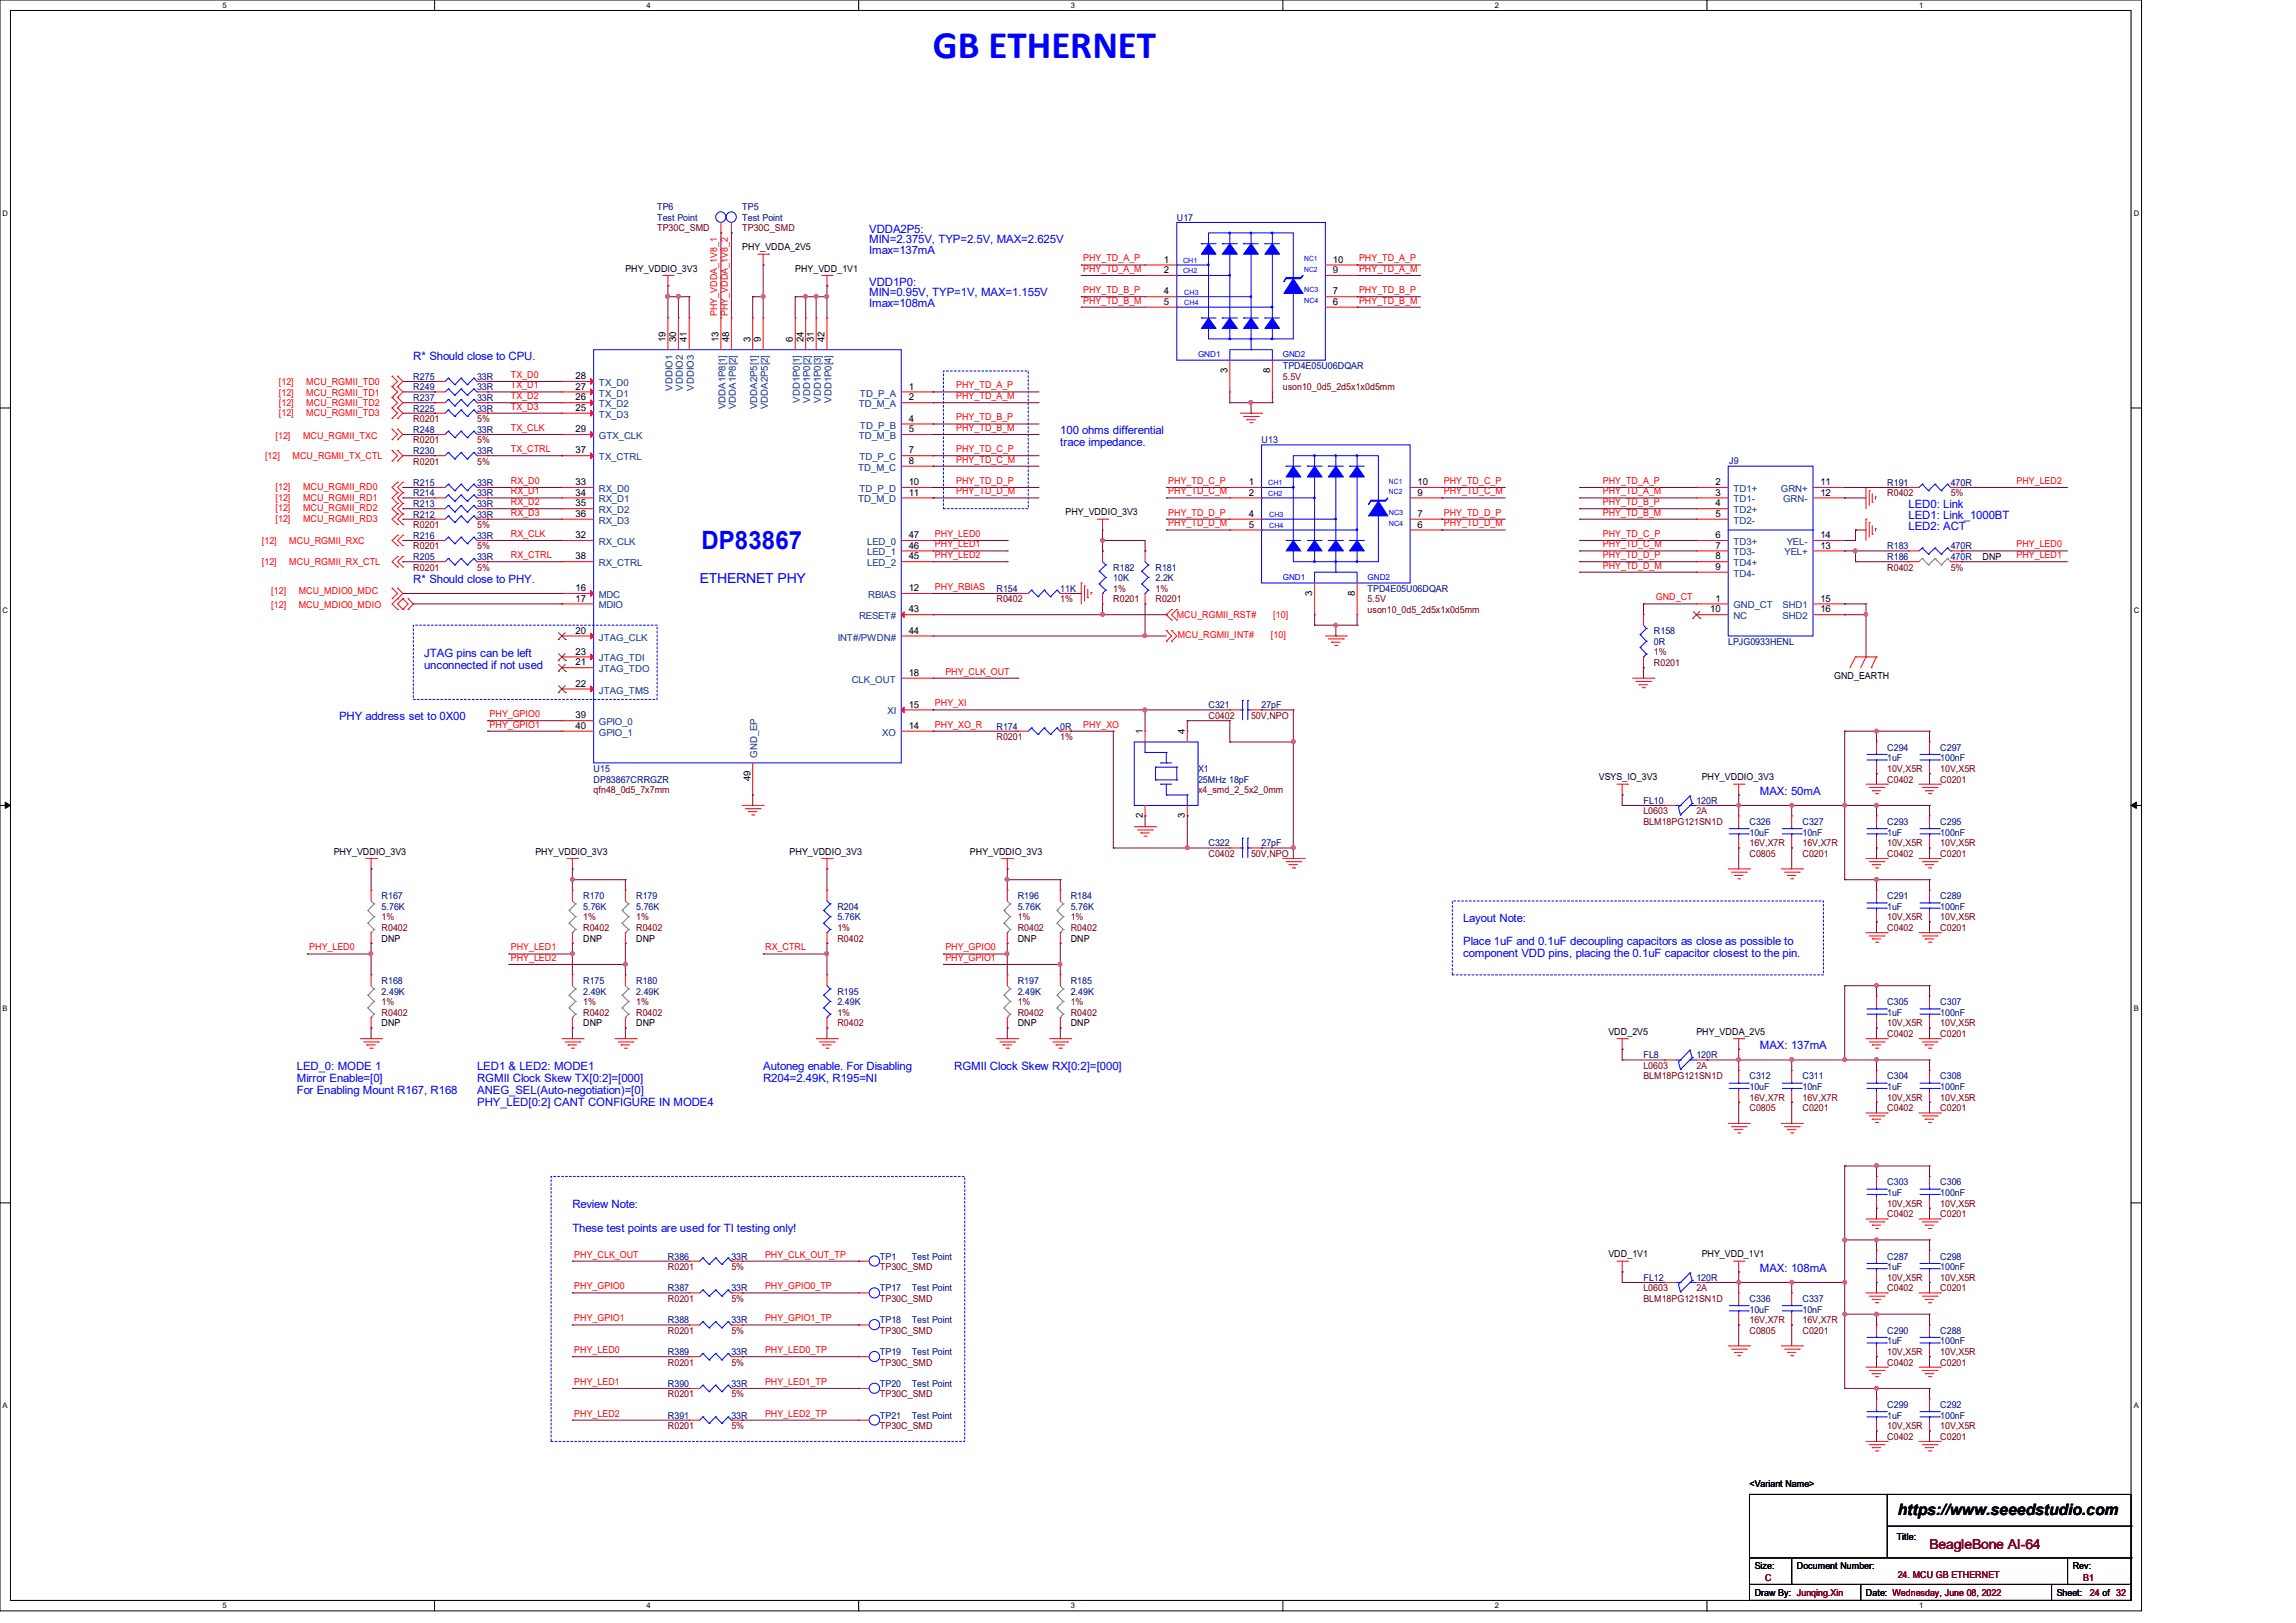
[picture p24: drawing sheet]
<svg xmlns="http://www.w3.org/2000/svg" width="297mm" height="210mm" viewBox="0 0 297 210" stroke-linecap="round" stroke-linejoin="round" font-family="sans-serif">
<defs><g id="words">
<text font-size="5" fill="#00f" x="120.7" y="7.5">GB ETHERNET</text>
<text font-size="3.3" fill="#00f" x="90.8" y="71">DP83867</text>
<text font-size="2" x="245.5" y="196.1">https://www.seeedstudio.com</text>
<text font-size="1.8" fill="#00f" x="90.5" y="75.4">ETHERNET PHY</text>
<text font-size="1.8" fill="#7f0000" x="249.6" y="200.5">BeagleBone AI-64</text>
<g font-size="1.5" fill="#00f">
<text x="112.4" y="32.9">Imax=137mA</text>
<text x="112.4" y="31.5">MIN=2.375V, TYP=2.5V, MAX=2.625V</text>
<text x="112.4" y="30.1">VDDA2P5:</text>
<text x="112.4" y="38.4">MIN=0.95V, TYP=1V, MAX=1.155V</text>
<text x="112.4" y="39.8">Imax=108mA</text>
<text x="112.4" y="37">VDD1P0:</text>
<text x="53.5" y="46.6">R* Should close to CPU.</text>
<text x="137.2" y="56.2">100 ohms differential</text>
<text x="137.2" y="57.7">trace impedance.</text>
<text x="246.9" y="65.8">LED0: Link</text>
<text x="246.9" y="68.5">LED2: ACT</text>
<text x="246.9" y="67.2">LED1: Link_1000BT</text>
<text x="53.5" y="75.4">R* Should close to PHY.</text>
<text x="54.9" y="85">JTAG pins can be left</text>
<text x="54.9" y="86.5">unconnected if not used</text>
<text x="43.9" y="93.2">PHY address set to 0X00</text>
<text x="227.7" y="102.8">MAX: 50mA</text>
<text x="189.3" y="119.3">Layout Note:</text>
<text x="189.3" y="122.3">Place 1uF and 0.1uF decoupling capacitors as close as possible to</text>
<text x="189.3" y="123.9">component VDD pins, placing the 0.1uF capacitor closest to the pin.</text>
<text x="227.7" y="135.8">MAX: 137mA</text>
<text x="38.4" y="138.5">LED_0: MODE 1</text>
<text x="38.4" y="140">Mirror Enable=[0]</text>
<text x="38.4" y="141.6">For Enabling Mount R167, R168</text>
<text x="61.7" y="138.5">LED1 &amp; LED2: MODE1</text>
<text x="61.7" y="140">RGMII Clock Skew TX[0:2]=[000]</text>
<text x="61.7" y="141.6">ANEG_SEL(Auto-negotiation)=[0]</text>
<text x="61.7" y="143.1">PHY_LED[0:2] CANT CONFIGURE IN MODE4</text>
<text x="98.7" y="138.5">Autoneg enable. For Disabling</text>
<text x="98.7" y="140">R204=2.49K, R195=NI</text>
<text x="123.4" y="138.5">RGMII Clock Skew RX[0:2]=[000]</text>
<text x="74" y="156.3">Review Note:</text>
<text x="74" y="159.4">These test points are used for TI testing only!</text>
<text x="227.7" y="164.5">MAX: 108mA</text>
</g>
<g font-size="1.2" fill="#00007f">
<text x="85" y="27.2">TP6</text>
<text x="85" y="28.6">Test Point</text>
<text x="96" y="27.2">TP5</text>
<text x="96" y="28.6">Test Point</text>
<text x="152.2" y="28.6">U17</text>
<text x="165.9" y="47.8">TPD4E05U06DQAR</text>
<text x="53.5" y="49.1">R275</text>
<text x="53.5" y="50.5">R249</text>
<text x="53.5" y="51.9">R237</text>
<text x="53.5" y="53.3">R225</text>
<text x="61.7" y="49.1">33R</text>
<text x="61.7" y="50.5">33R</text>
<text x="61.7" y="51.9">33R</text>
<text x="61.7" y="53.3">33R</text>
<text x="53.5" y="56">R248</text>
<text x="53.5" y="58.7">R230</text>
<text x="61.7" y="56">33R</text>
<text x="61.7" y="58.7">33R</text>
<text x="163.2" y="57.4">U13</text>
<text x="223.7" y="60">J9</text>
<text x="53.5" y="62.9">R215</text>
<text x="53.5" y="64.2">R214</text>
<text x="53.5" y="65.6">R213</text>
<text x="61.7" y="62.9">33R</text>
<text x="61.7" y="64.2">33R</text>
<text x="61.7" y="65.6">33R</text>
<text x="244.1" y="62.9">R191</text>
<text x="252.3" y="62.9">470R</text>
<text x="53.5" y="67">R212</text>
<text x="53.5" y="69.7">R216</text>
<text x="61.7" y="67">33R</text>
<text x="61.7" y="69.7">33R</text>
<text x="244.1" y="71.1">R183</text>
<text x="252.3" y="71.1">470R</text>
<text x="53.5" y="72.4">R205</text>
<text x="61.7" y="72.4">33R</text>
<text x="128.9" y="76.6">R154</text>
<text x="137.2" y="76.6">11K</text>
<text x="144" y="73.8">R182</text>
<text x="144" y="75.2">10K</text>
<text x="149.5" y="73.8">R181</text>
<text x="149.5" y="75.2">2.2K</text>
<text x="176.9" y="76.6">TPD4E05U06DQAR</text>
<text x="244.1" y="72.4">R186</text>
<text x="252.3" y="72.4">470R</text>
<text x="213.9" y="82">R158</text>
<text x="213.9" y="83.4">0R</text>
<text x="223.6" y="83.4">LPJG0933HENL</text>
<text x="128.9" y="94.4">R174</text>
<text x="137.2" y="94.4">0R</text>
<text x="156.3" y="91.7">C321</text>
<text x="163.2" y="91.7">27pF</text>
<text x="76.8" y="99.9">U15</text>
<text x="76.8" y="101.3">DP83867CRRGZR</text>
<text x="155" y="99.9">X1</text>
<text x="155" y="101.3">25MHz 18pF</text>
<text x="244.1" y="97.2">C294</text>
<text x="244.1" y="98.5">1uF</text>
<text x="251" y="97.2">C297</text>
<text x="251" y="98.5">100nF</text>
<text x="212.6" y="104">FL10</text>
<text x="219.5" y="104">120R</text>
<text x="226.3" y="106.7">C326</text>
<text x="233.2" y="106.7">C327</text>
<text x="244.1" y="106.7">C293</text>
<text x="251" y="106.7">C295</text>
<text x="156.3" y="109.5">C322</text>
<text x="163.2" y="109.5">27pF</text>
<text x="226.3" y="108.1">10uF</text>
<text x="233.2" y="108.1">10nF</text>
<text x="244.1" y="108.1">1uF</text>
<text x="251" y="108.1">100nF</text>
<text x="49.4" y="116.3">R167</text>
<text x="49.4" y="117.7">5.76K</text>
<text x="75.4" y="116.3">R170</text>
<text x="75.4" y="117.7">5.76K</text>
<text x="82.3" y="116.3">R179</text>
<text x="82.3" y="117.7">5.76K</text>
<text x="108.3" y="117.7">R204</text>
<text x="108.3" y="119.1">5.76K</text>
<text x="131.7" y="116.3">R196</text>
<text x="131.7" y="117.7">5.76K</text>
<text x="138.5" y="116.3">R184</text>
<text x="138.5" y="117.7">5.76K</text>
<text x="244.1" y="116.3">C291</text>
<text x="244.1" y="117.7">1uF</text>
<text x="251" y="116.3">C289</text>
<text x="251" y="117.7">100nF</text>
<text x="49.4" y="127.3">R168</text>
<text x="49.4" y="128.7">2.49K</text>
<text x="75.4" y="127.3">R175</text>
<text x="75.4" y="128.7">2.49K</text>
<text x="82.3" y="127.3">R180</text>
<text x="82.3" y="128.7">2.49K</text>
<text x="108.3" y="128.7">R195</text>
<text x="108.3" y="130">2.49K</text>
<text x="131.7" y="127.3">R197</text>
<text x="131.7" y="128.7">2.49K</text>
<text x="138.5" y="127.3">R185</text>
<text x="138.5" y="128.7">2.49K</text>
<text x="244.1" y="130">C305</text>
<text x="244.1" y="131.4">1uF</text>
<text x="251" y="130">C307</text>
<text x="251" y="131.4">100nF</text>
<text x="212.6" y="136.9">FL8</text>
<text x="219.5" y="136.9">120R</text>
<text x="226.3" y="139.7">C312</text>
<text x="226.3" y="141">10uF</text>
<text x="233.2" y="139.7">C311</text>
<text x="233.2" y="141">10nF</text>
<text x="244.1" y="139.7">C304</text>
<text x="244.1" y="141">1uF</text>
<text x="251" y="139.7">C308</text>
<text x="251" y="141">100nF</text>
<text x="244.1" y="153.4">C303</text>
<text x="244.1" y="154.7">1uF</text>
<text x="251" y="153.4">C306</text>
<text x="251" y="154.7">100nF</text>
<text x="86.4" y="163">R386</text>
<text x="86.4" y="167.1">R387</text>
<text x="94.6" y="163">33R</text>
<text x="94.6" y="167.1">33R</text>
<text x="113.8" y="167.1">TP17</text>
<text x="113.8" y="163">TP1</text>
<text x="117.9" y="167.1">Test Point</text>
<text x="117.9" y="163">Test Point</text>
<text x="212.6" y="165.7">FL12</text>
<text x="219.5" y="165.7">120R</text>
<text x="244.1" y="163">C287</text>
<text x="244.1" y="164.3">1uF</text>
<text x="251" y="163">C298</text>
<text x="251" y="164.3">100nF</text>
<text x="86.4" y="171.2">R388</text>
<text x="94.6" y="171.2">33R</text>
<text x="113.8" y="171.2">TP18</text>
<text x="117.9" y="171.2">Test Point</text>
<text x="226.3" y="168.4">C336</text>
<text x="226.3" y="169.8">10uF</text>
<text x="233.2" y="168.4">C337</text>
<text x="233.2" y="169.8">10nF</text>
<text x="244.1" y="172.6">C290</text>
<text x="244.1" y="173.9">1uF</text>
<text x="251" y="172.6">C288</text>
<text x="251" y="173.9">100nF</text>
<text x="86.4" y="179.4">R390</text>
<text x="86.4" y="175.3">R389</text>
<text x="94.6" y="179.4">33R</text>
<text x="94.6" y="175.3">33R</text>
<text x="113.8" y="175.3">TP19</text>
<text x="113.8" y="179.4">TP20</text>
<text x="117.9" y="175.3">Test Point</text>
<text x="117.9" y="179.4">Test Point</text>
<text x="86.4" y="183.6">R391</text>
<text x="94.6" y="183.6">33R</text>
<text x="113.8" y="183.6">TP21</text>
<text x="117.9" y="183.6">Test Point</text>
<text x="244.1" y="182.2">C299</text>
<text x="244.1" y="183.6">1uF</text>
<text x="251" y="182.2">C292</text>
<text x="251" y="183.6">100nF</text>
</g>
<g font-size="1.2" fill="#7f0000">
<text x="85" y="29.9">TP30C_SMD</text>
<text x="96" y="29.9">TP30C_SMD</text>
<text x="165.9" y="50.5">uson10_0d5_2d5x1x0d5mm</text>
<text x="165.9" y="49.1">5.5V</text>
<text x="53.5" y="57.4">R0201</text>
<text x="53.5" y="54.6">R0201</text>
<text x="61.7" y="57.4">5%</text>
<text x="61.7" y="54.6">5%</text>
<text x="53.5" y="60.1">R0201</text>
<text x="61.7" y="60.1">5%</text>
<text x="244.1" y="64.2">R0402</text>
<text x="252.3" y="64.2">5%</text>
<text x="53.5" y="68.3">R0201</text>
<text x="53.5" y="71.1">R0201</text>
<text x="61.7" y="68.3">5%</text>
<text x="61.7" y="71.1">5%</text>
<text x="53.5" y="73.8">R0201</text>
<text x="61.7" y="73.8">5%</text>
<text x="128.9" y="77.9">R0402</text>
<text x="137.2" y="77.9">1%</text>
<text x="144" y="76.6">1%</text>
<text x="144" y="77.9">R0201</text>
<text x="149.5" y="76.6">1%</text>
<text x="149.5" y="77.9">R0201</text>
<text x="176.9" y="77.9">5.5V</text>
<text x="244.1" y="73.8">R0402</text>
<text x="252.3" y="73.8">5%</text>
<text x="176.9" y="79.3">uson10_0d5_2d5x1x0d5mm</text>
<text x="213.9" y="84.8">1%</text>
<text x="213.9" y="86.1">R0201</text>
<text x="128.9" y="95.8">R0201</text>
<text x="137.2" y="95.8">1%</text>
<text x="156.3" y="93">C0402</text>
<text x="161.8" y="93">50V,NPO</text>
<text x="244.1" y="101.3">C0402</text>
<text x="244.1" y="99.9">10V,X5R</text>
<text x="251" y="101.3">C0201</text>
<text x="251" y="99.9">10V,X5R</text>
<text x="76.8" y="102.6">qfn48_0d5_7x7mm</text>
<text x="155" y="102.6">x4_smd_2_5x2_0mm</text>
<text x="212.6" y="105.4">L0603</text>
<text x="212.6" y="106.7">BLM18PG121SN1D</text>
<text x="156.3" y="110.9">C0402</text>
<text x="161.8" y="110.9">50V,NPO</text>
<text x="226.3" y="110.9">C0805</text>
<text x="226.3" y="109.5">16V,X7R</text>
<text x="233.2" y="110.9">C0201</text>
<text x="233.2" y="109.5">16V,X7R</text>
<text x="244.1" y="110.9">C0402</text>
<text x="244.1" y="109.5">10V,X5R</text>
<text x="251" y="110.9">C0201</text>
<text x="251" y="109.5">10V,X5R</text>
<text x="49.4" y="119.1">1%</text>
<text x="75.4" y="119.1">1%</text>
<text x="82.3" y="119.1">1%</text>
<text x="131.7" y="119.1">1%</text>
<text x="138.5" y="119.1">1%</text>
<text x="244.1" y="119.1">10V,X5R</text>
<text x="251" y="119.1">10V,X5R</text>
<text x="49.4" y="120.4">R0402</text>
<text x="75.4" y="120.4">R0402</text>
<text x="82.3" y="120.4">R0402</text>
<text x="108.3" y="120.4">1%</text>
<text x="108.3" y="121.8">R0402</text>
<text x="131.7" y="120.4">R0402</text>
<text x="138.5" y="120.4">R0402</text>
<text x="244.1" y="120.4">C0402</text>
<text x="251" y="120.4">C0201</text>
<text x="49.4" y="130">1%</text>
<text x="49.4" y="131.4">R0402</text>
<text x="75.4" y="130">1%</text>
<text x="75.4" y="131.4">R0402</text>
<text x="82.3" y="130">1%</text>
<text x="82.3" y="131.4">R0402</text>
<text x="108.3" y="131.4">1%</text>
<text x="131.7" y="130">1%</text>
<text x="131.7" y="131.4">R0402</text>
<text x="138.5" y="130">1%</text>
<text x="138.5" y="131.4">R0402</text>
<text x="108.3" y="132.8">R0402</text>
<text x="244.1" y="134.2">C0402</text>
<text x="244.1" y="132.8">10V,X5R</text>
<text x="251" y="134.2">C0201</text>
<text x="251" y="132.8">10V,X5R</text>
<text x="212.6" y="138.3">L0603</text>
<text x="212.6" y="139.7">BLM18PG121SN1D</text>
<text x="226.3" y="143.8">C0805</text>
<text x="226.3" y="142.4">16V,X7R</text>
<text x="233.2" y="143.8">C0201</text>
<text x="233.2" y="142.4">16V,X7R</text>
<text x="244.1" y="143.8">C0402</text>
<text x="244.1" y="142.4">10V,X5R</text>
<text x="251" y="143.8">C0201</text>
<text x="251" y="142.4">10V,X5R</text>
<text x="244.1" y="157.5">C0402</text>
<text x="244.1" y="156.1">10V,X5R</text>
<text x="251" y="157.5">C0201</text>
<text x="251" y="156.1">10V,X5R</text>
<text x="86.4" y="164.3">R0201</text>
<text x="94.6" y="164.3">5%</text>
<text x="113.8" y="164.3">TP30C_SMD</text>
<text x="212.6" y="167.1">L0603</text>
<text x="244.1" y="167.1">C0402</text>
<text x="244.1" y="165.7">10V,X5R</text>
<text x="251" y="167.1">C0201</text>
<text x="251" y="165.7">10V,X5R</text>
<text x="86.4" y="172.6">R0201</text>
<text x="86.4" y="168.4">R0201</text>
<text x="94.6" y="172.6">5%</text>
<text x="94.6" y="168.4">5%</text>
<text x="113.8" y="172.6">TP30C_SMD</text>
<text x="113.8" y="168.4">TP30C_SMD</text>
<text x="212.6" y="168.4">BLM18PG121SN1D</text>
<text x="226.3" y="172.6">C0805</text>
<text x="226.3" y="171.2">16V,X7R</text>
<text x="233.2" y="172.6">C0201</text>
<text x="233.2" y="171.2">16V,X7R</text>
<text x="86.4" y="176.7">R0201</text>
<text x="94.6" y="176.7">5%</text>
<text x="113.8" y="176.7">TP30C_SMD</text>
<text x="244.1" y="176.7">C0402</text>
<text x="244.1" y="175.3">10V,X5R</text>
<text x="251" y="176.7">C0201</text>
<text x="251" y="175.3">10V,X5R</text>
<text x="86.4" y="184.9">R0201</text>
<text x="86.4" y="180.8">R0201</text>
<text x="94.6" y="184.9">5%</text>
<text x="94.6" y="180.8">5%</text>
<text x="113.8" y="184.9">TP30C_SMD</text>
<text x="113.8" y="180.8">TP30C_SMD</text>
<text x="244.1" y="184.9">10V,X5R</text>
<text x="251" y="184.9">10V,X5R</text>
<text x="244.1" y="186.3">C0402</text>
<text x="251" y="186.3">C0201</text>
<text x="228.3" y="204.6">C</text>
<text x="245.5" y="204.1">24. MCU GB ETHERNET</text>
<text x="269.5" y="204.6">B1</text>
<text x="270.3" y="206.6">24 of 32</text>
</g>
<g font-size="1.2">
<text x="80.9" y="35.1">PHY_VDDIO_3V3</text>
<text x="96" y="32.4">PHY_VDDA_2V5</text>
<text x="102.9" y="35.1">PHY_VDD_1V1</text>
<text x="150.6" y="34">1</text>
<text x="150.6" y="35.3">2</text>
<text x="172.4" y="35.3">9</text>
<text x="172.4" y="34">10</text>
<text x="150.6" y="38.1">4</text>
<text x="150.6" y="39.5">5</text>
<text x="172.4" y="39.5">6</text>
<text x="172.4" y="38.1">7</text>
<text x="86.1" y="44.3" transform="rotate(-90 86.1 44.3)">19</text>
<text x="87.5" y="44.3" transform="rotate(-90 87.5 44.3)">30</text>
<text x="88.9" y="44.3" transform="rotate(-90 88.9 44.3)">41</text>
<text x="93" y="44.3" transform="rotate(-90 93 44.3)">13</text>
<text x="94.3" y="44.3" transform="rotate(-90 94.3 44.3)">48</text>
<text x="97.1" y="44.3" transform="rotate(-90 97.1 44.3)">3</text>
<text x="98.4" y="44.3" transform="rotate(-90 98.4 44.3)">9</text>
<text x="102.6" y="44.3" transform="rotate(-90 102.6 44.3)">6</text>
<text x="103.9" y="44.3" transform="rotate(-90 103.9 44.3)">24</text>
<text x="105.3" y="44.3" transform="rotate(-90 105.3 44.3)">31</text>
<text x="106.7" y="44.3" transform="rotate(-90 106.7 44.3)">42</text>
<text x="74.5" y="53.2">25</text>
<text x="74.5" y="51.8">26</text>
<text x="74.5" y="50.4">27</text>
<text x="74.5" y="49.1">28</text>
<text x="117.6" y="50.4">1</text>
<text x="117.6" y="51.8">2</text>
<text x="158.8" y="48.3" transform="rotate(-90 158.8 48.3)">3</text>
<text x="164.3" y="48.3" transform="rotate(-90 164.3 48.3)">8</text>
<text x="74.5" y="55.9">29</text>
<text x="74.5" y="58.7">37</text>
<text x="117.6" y="54.6">4</text>
<text x="117.6" y="55.9">5</text>
<text x="117.6" y="58.7">7</text>
<text x="74.5" y="62.8">33</text>
<text x="74.5" y="64.1">34</text>
<text x="74.5" y="65.5">35</text>
<text x="117.6" y="60">8</text>
<text x="117.6" y="62.8">10</text>
<text x="117.6" y="64.1">11</text>
<text x="161.5" y="62.8">1</text>
<text x="161.5" y="64.1">2</text>
<text x="183.4" y="64.1">9</text>
<text x="183.4" y="62.8">10</text>
<text x="221.9" y="65.5">4</text>
<text x="221.9" y="62.8">2</text>
<text x="221.9" y="64.1">3</text>
<text x="235.5" y="62.8">11</text>
<text x="235.5" y="64.1">12</text>
<text x="74.5" y="69.6">32</text>
<text x="74.5" y="66.9">36</text>
<text x="117.6" y="71">46</text>
<text x="117.6" y="69.6">47</text>
<text x="137.8" y="66.7">PHY_VDDIO_3V3</text>
<text x="161.5" y="66.9">4</text>
<text x="161.5" y="68.3">5</text>
<text x="183.4" y="68.3">6</text>
<text x="183.4" y="66.9">7</text>
<text x="221.9" y="69.6">6</text>
<text x="221.9" y="71">7</text>
<text x="221.9" y="66.9">5</text>
<text x="235.5" y="69.6">14</text>
<text x="235.5" y="71">13</text>
<text x="74.5" y="72.4">38</text>
<text x="74.5" y="76.5">16</text>
<text x="74.5" y="77.8">17</text>
<text x="117.6" y="72.4">45</text>
<text x="117.6" y="76.5">12</text>
<text x="169.8" y="77.1" transform="rotate(-90 169.8 77.1)">3</text>
<text x="175.3" y="77.1" transform="rotate(-90 175.3 77.1)">8</text>
<text x="221.9" y="72.4">8</text>
<text x="221.9" y="73.7">9</text>
<text x="221.9" y="77.8">1</text>
<text x="235.5" y="77.8">15</text>
<text x="256.4" y="72.4">DNP</text>
<text x="74.5" y="82">20</text>
<text x="117.6" y="79.2">43</text>
<text x="117.6" y="82">44</text>
<text x="221.2" y="79.2">10</text>
<text x="235.5" y="79.2">16</text>
<text x="74.5" y="84.7">23</text>
<text x="74.5" y="86.1">21</text>
<text x="74.5" y="88.9">22</text>
<text x="117.6" y="87.5">18</text>
<text x="237.3" y="87.8">GND_EARTH</text>
<text x="74.5" y="93">39</text>
<text x="74.5" y="94.3">40</text>
<text x="117.6" y="91.6">15</text>
<text x="117.6" y="94.3">14</text>
<text x="147.8" y="95" transform="rotate(-90 147.8 95)">1</text>
<text x="153.3" y="95" transform="rotate(-90 153.3 95)">4</text>
<text x="97.1" y="101" transform="rotate(-90 97.1 101)">49</text>
<text x="206.8" y="101">VSYS_IO_3V3</text>
<text x="220.1" y="101">PHY_VDDIO_3V3</text>
<text x="147.8" y="105.9" transform="rotate(-90 147.8 105.9)">2</text>
<text x="153.3" y="105.9" transform="rotate(-90 153.3 105.9)">3</text>
<text x="43.2" y="110.6">PHY_VDDIO_3V3</text>
<text x="69.3" y="110.6">PHY_VDDIO_3V3</text>
<text x="102.1" y="110.6">PHY_VDDIO_3V3</text>
<text x="125.5" y="110.6">PHY_VDDIO_3V3</text>
<text x="49.4" y="121.8">DNP</text>
<text x="75.4" y="121.8">DNP</text>
<text x="82.3" y="121.8">DNP</text>
<text x="131.7" y="121.8">DNP</text>
<text x="138.5" y="121.8">DNP</text>
<text x="49.4" y="132.8">DNP</text>
<text x="75.4" y="132.8">DNP</text>
<text x="82.3" y="132.8">DNP</text>
<text x="131.7" y="132.8">DNP</text>
<text x="138.5" y="132.8">DNP</text>
<text x="208.1" y="133.9">VDD_2V5</text>
<text x="219.5" y="133.9">PHY_VDDA_2V5</text>
<text x="208.1" y="162.7">VDD_1V1</text>
<text x="220.1" y="162.7">PHY_VDD_1V1</text>
<text x="226.3" y="192.4">&lt;Variant Name&gt;</text>
<text x="227" y="203">Size:</text>
<text x="232.5" y="203">Document Number:</text>
<text x="245.4" y="199.3">Title:</text>
<text x="268.1" y="203">Rev:</text>
<text x="227" y="206.6">Draw By: Junqing.Xin</text>
<text x="241.4" y="206.6">Date: Wednesday, June 08, 2022</text>
<text x="266.1" y="206.6">Sheet:</text>
</g>
<g font-size="1.2" fill="#f00">
<text x="140.1" y="33.8">PHY_TD_A_P</text>
<text x="140.1" y="35.2">PHY_TD_A_M</text>
<text x="175.8" y="33.8">PHY_TD_A_P</text>
<text x="175.8" y="35.2">PHY_TD_A_M</text>
<text x="92.8" y="40.9" transform="rotate(-90 92.8 40.9)">PHY_VDDA_1V8_1</text>
<text x="94.1" y="40.9" transform="rotate(-90 94.1 40.9)">PHY_VDDA_1V8_2</text>
<text x="140.1" y="37.9">PHY_TD_B_P</text>
<text x="140.1" y="39.3">PHY_TD_B_M</text>
<text x="175.8" y="37.9">PHY_TD_B_P</text>
<text x="175.8" y="39.3">PHY_TD_B_M</text>
<text x="36.1" y="49.8">[12]</text>
<text x="36.1" y="51.2">[12]</text>
<text x="36.1" y="52.6">[12]</text>
<text x="36.1" y="53.8">[12]</text>
<text x="39.6" y="49.8">MCU_RGMII_TD0</text>
<text x="39.6" y="51.2">MCU_RGMII_TD1</text>
<text x="39.6" y="52.6">MCU_RGMII_TD2</text>
<text x="39.6" y="53.8">MCU_RGMII_TD3</text>
<text x="66.1" y="50.2">TX_D1</text>
<text x="66.1" y="51.6">TX_D2</text>
<text x="66.1" y="53">TX_D3</text>
<text x="66.1" y="48.9">TX_D0</text>
<text x="123.7" y="50.2">PHY_TD_A_P</text>
<text x="123.7" y="51.6">PHY_TD_A_M</text>
<text x="34.3" y="59.4">[12]</text>
<text x="35.6" y="56.8">[12]</text>
<text x="37.8" y="59.4">MCU_RGMII_TX_CTL</text>
<text x="39.2" y="56.8">MCU_RGMII_TXC</text>
<text x="66.1" y="55.8">TX_CLK</text>
<text x="66.1" y="58.5">TX_CTRL</text>
<text x="123.7" y="54.4">PHY_TD_B_P</text>
<text x="123.7" y="55.8">PHY_TD_B_M</text>
<text x="123.7" y="58.5">PHY_TD_C_P</text>
<text x="123.7" y="59.9">PHY_TD_C_M</text>
<text x="35.6" y="63.4">[12]</text>
<text x="35.6" y="64.8">[12]</text>
<text x="39.2" y="63.4">MCU_RGMII_RD0</text>
<text x="39.2" y="64.8">MCU_RGMII_RD1</text>
<text x="66.1" y="62.6">RX_D0</text>
<text x="66.1" y="64">RX_D1</text>
<text x="66.1" y="65.4">RX_D2</text>
<text x="123.7" y="62.6">PHY_TD_D_P</text>
<text x="123.7" y="64">PHY_TD_D_M</text>
<text x="151.1" y="62.6">PHY_TD_C_P</text>
<text x="151.1" y="64">PHY_TD_C_M</text>
<text x="186.8" y="62.6">PHY_TD_C_P</text>
<text x="186.8" y="64">PHY_TD_C_M</text>
<text x="207.3" y="62.6">PHY_TD_A_P</text>
<text x="207.3" y="64">PHY_TD_A_M</text>
<text x="207.3" y="65.4">PHY_TD_B_P</text>
<text x="260.9" y="62.6">PHY_LED2</text>
<text x="33.9" y="70.4">[12]</text>
<text x="35.6" y="66.1">[12]</text>
<text x="35.6" y="67.5">[12]</text>
<text x="37.4" y="70.4">MCU_RGMII_RXC</text>
<text x="39.2" y="66.1">MCU_RGMII_RD2</text>
<text x="39.2" y="67.5">MCU_RGMII_RD3</text>
<text x="66.1" y="66.7">RX_D3</text>
<text x="66.1" y="69.5">RX_CLK</text>
<text x="120.9" y="69.5">PHY_LED0</text>
<text x="120.9" y="70.8">PHY_LED1</text>
<text x="151.1" y="66.7">PHY_TD_D_P</text>
<text x="151.1" y="68.1">PHY_TD_D_M</text>
<text x="186.8" y="66.7">PHY_TD_D_P</text>
<text x="186.8" y="68.1">PHY_TD_D_M</text>
<text x="207.3" y="66.7">PHY_TD_B_M</text>
<text x="207.3" y="69.5">PHY_TD_C_P</text>
<text x="207.3" y="70.8">PHY_TD_C_M</text>
<text x="260.9" y="70.8">PHY_LED0</text>
<text x="33.9" y="73.2">[12]</text>
<text x="35.1" y="76.8">[12]</text>
<text x="37.4" y="73.2">MCU_RGMII_RX_CTL</text>
<text x="38.6" y="76.8">MCU_MDIO0_MDC</text>
<text x="66.1" y="72.2">RX_CTRL</text>
<text x="120.9" y="72.2">PHY_LED2</text>
<text x="120.9" y="76.3">PHY_RBIAS</text>
<text x="207.3" y="72.2">PHY_TD_D_P</text>
<text x="207.3" y="73.6">PHY_TD_D_M</text>
<text x="214.2" y="77.7">GND_CT</text>
<text x="260.9" y="72.2">PHY_LED1</text>
<text x="35.1" y="78.6">[12]</text>
<text x="38.6" y="78.6">MCU_MDIO0_MDIO</text>
<text x="152.2" y="80">MCU_RGMII_RST#</text>
<text x="152.4" y="82.6">MCU_RGMII_INT#</text>
<text x="164.4" y="82.6">[10]</text>
<text x="164.7" y="80">[10]</text>
<text x="122.3" y="87.3">PHY_CLK_OUT</text>
<text x="63.3" y="92.8">PHY_GPIO0</text>
<text x="63.3" y="94.1">PHY_GPIO1</text>
<text x="120.9" y="91.4">PHY_XI</text>
<text x="120.9" y="94.1">PHY_XO_R</text>
<text x="140.1" y="94.1">PHY_XO</text>
<text x="40" y="123">PHY_LED0</text>
<text x="66.1" y="123">PHY_LED1</text>
<text x="66.1" y="124.3">PHY_LED2</text>
<text x="99" y="123">RX_CTRL</text>
<text x="122.3" y="123">PHY_GPIO0</text>
<text x="122.3" y="124.3">PHY_GPIO1</text>
<text x="74.3" y="162.7">PHY_CLK_OUT</text>
<text x="74.3" y="166.8">PHY_GPIO0</text>
<text x="99" y="162.7">PHY_CLK_OUT_TP</text>
<text x="99" y="166.8">PHY_GPIO0_TP</text>
<text x="74.3" y="171">PHY_GPIO1</text>
<text x="99" y="171">PHY_GPIO1_TP</text>
<text x="74.3" y="175.1">PHY_LED0</text>
<text x="74.3" y="179.2">PHY_LED1</text>
<text x="99" y="175.1">PHY_LED0_TP</text>
<text x="99" y="179.2">PHY_LED1_TP</text>
<text x="74.3" y="183.3">PHY_LED2</text>
<text x="99" y="183.3">PHY_LED2_TP</text>
</g>
<g font-size="1.2" fill="#003f7f">
<text x="77.5" y="52.7">TX_D2</text>
<text x="77.5" y="51.3">TX_D1</text>
<text x="77.5" y="50">TX_D0</text>
<text x="87" y="50.5" transform="rotate(-90 87 50.5)">VDDIO1</text>
<text x="88.3" y="50.5" transform="rotate(-90 88.3 50.5)">VDDIO2</text>
<text x="89.7" y="50.5" transform="rotate(-90 89.7 50.5)">VDDIO3</text>
<text x="93.9" y="53" transform="rotate(-90 93.9 53)">VDDA1P8[1]</text>
<text x="95.2" y="53" transform="rotate(-90 95.2 53)">VDDA1P8[2]</text>
<text x="98" y="53" transform="rotate(-90 98 53)">VDDA2P5[1]</text>
<text x="99.3" y="53" transform="rotate(-90 99.3 53)">VDDA2P5[2]</text>
<text x="103.5" y="52.1" transform="rotate(-90 103.5 52.1)">VDD1P0[1]</text>
<text x="104.8" y="52.1" transform="rotate(-90 104.8 52.1)">VDD1P0[2]</text>
<text x="106.2" y="52.1" transform="rotate(-90 106.2 52.1)">VDD1P0[3]</text>
<text x="107.6" y="52.1" transform="rotate(-90 107.6 52.1)">VDD1P0[4]</text>
<text x="111.1" y="52.7">TD_M_A</text>
<text x="111.2" y="51.3">TD_P_A</text>
<text x="77.5" y="54.1">TX_D3</text>
<text x="77.5" y="56.8">GTX_CLK</text>
<text x="77.5" y="59.6">TX_CTRL</text>
<text x="111.1" y="56.8">TD_M_B</text>
<text x="111.2" y="59.6">TD_P_C</text>
<text x="111.2" y="55.5">TD_P_B</text>
<text x="77.5" y="63.7">RX_D0</text>
<text x="77.5" y="65">RX_D1</text>
<text x="111" y="60.9">TD_M_C</text>
<text x="111" y="65">TD_M_D</text>
<text x="111.2" y="63.7">TD_P_D</text>
<text x="224.2" y="63.7">TD1+</text>
<text x="224.2" y="65">TD1-</text>
<text x="230.4" y="63.7">GRN+</text>
<text x="230.7" y="65">GRN-</text>
<text x="77.5" y="70.5">RX_CLK</text>
<text x="77.5" y="66.4">RX_D2</text>
<text x="77.5" y="67.8">RX_D3</text>
<text x="112.2" y="71.9">LED_1</text>
<text x="112.2" y="70.5">LED_0</text>
<text x="224.2" y="66.4">TD2+</text>
<text x="224.2" y="70.5">TD3+</text>
<text x="224.2" y="71.9">TD3-</text>
<text x="224.2" y="67.8">TD2-</text>
<text x="230.8" y="71.9">YEL+</text>
<text x="231.1" y="70.5">YEL-</text>
<text x="77.5" y="73.3">RX_CTRL</text>
<text x="77.5" y="77.4">MDC</text>
<text x="112.2" y="73.3">LED_2</text>
<text x="112.3" y="77.4">RBIAS</text>
<text x="224.2" y="73.3">TD4+</text>
<text x="224.2" y="74.6">TD4-</text>
<text x="77.5" y="78.7">MDIO</text>
<text x="77.5" y="82.9">JTAG_CLK</text>
<text x="108.4" y="82.9">INT#/PWDN#</text>
<text x="111.1" y="80.1">RESET#</text>
<text x="224.2" y="80.1">NC</text>
<text x="224.2" y="78.7">GND_CT</text>
<text x="230.6" y="78.7">SHD1</text>
<text x="230.6" y="80.1">SHD2</text>
<text x="77.5" y="85.6">JTAG_TDI</text>
<text x="77.5" y="87">JTAG_TDO</text>
<text x="77.5" y="89.7">JTAG_TMS</text>
<text x="110.2" y="88.3">CLK_OUT</text>
<text x="77.5" y="93.9">GPIO_0</text>
<text x="77.5" y="95.2">GPIO_1</text>
<text x="114.1" y="95.2">XO</text>
<text x="114.8" y="92.5">XI</text>
<text x="98" y="98" transform="rotate(-90 98 98)">GND_EP</text>
</g>
<g font-size="1.2" fill="#7f003f">
<text x="219.5" y="105.4">2A</text>
<text x="219.5" y="138.3">2A</text>
<text x="219.5" y="167.1">2A</text>
</g>
<g font-size="1.1" fill="#00f">
<text x="155" y="46.2">GND1</text>
<text x="166" y="46.2">GND2</text>
<text x="165.9" y="75">GND1</text>
<text x="176.9" y="75">GND2</text>
</g>
<g font-size="1">
<text x="28.8" y="1">5</text>
<text x="83.7" y="1">4</text>
<text x="138.5" y="1">3</text>
<text x="193.4" y="1">2</text>
<text x="248.2" y="1">1</text>
<text x=".3" y="27.9">D</text>
<text x="276" y="27.9">D</text>
<text x=".3" y="79.4">C</text>
<text x="276" y="79.4">C</text>
<text x=".3" y="130.8">B</text>
<text x="276" y="130.8">B</text>
<text x=".3" y="182.2">A</text>
<text x="276" y="182.2">A</text>
<text x="28.8" y="208.1">5</text>
<text x="83.7" y="208.1">4</text>
<text x="138.5" y="208.1">3</text>
<text x="193.4" y="208.1">2</text>
<text x="248.2" y="208.1">1</text>
</g>
<g font-size=".9" fill="#00f">
<text x="153" y="34">CH1</text>
<text x="153" y="35.4">CH2</text>
<text x="168.7" y="33.7">NC1</text>
<text x="168.7" y="35.1">NC2</text>
<text x="153.2" y="39.5">CH4</text>
<text x="153.2" y="38.1">CH3</text>
<text x="168.7" y="37.8">NC3</text>
<text x="168.7" y="39.2">NC4</text>
<text x="164" y="62.8">CH1</text>
<text x="164" y="64.2">CH2</text>
<text x="179.7" y="62.6">NC1</text>
<text x="179.7" y="63.9">NC2</text>
<text x="164.2" y="68.3">CH4</text>
<text x="164.2" y="66.9">CH3</text>
<text x="179.7" y="66.7">NC3</text>
<text x="179.7" y="68">NC4</text>
</g>
</g></defs>
<path d="M0 0h277v208.4h-277zM1.4 1.4h274.3v205.7h-274.3z" fill="none" stroke="#000" stroke-width=".13"/>
<g fill="#fff">
<path d="M28.8 .1h.5v1.1h-.5z"/>
<path d="M28.8 207.2h.5v1.1h-.5z"/>
</g>
<path d="M56.2 0v1.4M56.2 207.1v1.3" fill="none" stroke="#000" stroke-width=".13"/>
<g fill="#fff">
<path d="M83.7 .1h.5v1.1h-.5z"/>
<path d="M83.7 207.2h.5v1.1h-.5z"/>
</g>
<path d="M111.1 0v1.4M111.1 207.1v1.3" fill="none" stroke="#000" stroke-width=".13"/>
<g fill="#fff">
<path d="M138.5 .1h.6v1.1h-.6z"/>
<path d="M138.5 207.2h.6v1.1h-.6z"/>
</g>
<path d="M165.9 0v1.4M165.9 207.1v1.3" fill="none" stroke="#000" stroke-width=".13"/>
<g fill="#fff">
<path d="M193.4 .1h.5v1.1h-.5z"/>
<path d="M193.4 207.2h.5v1.1h-.5z"/>
</g>
<path d="M220.8 0v1.4M220.8 207.1v1.3" fill="none" stroke="#000" stroke-width=".13"/>
<g fill="#fff">
<path d="M248.2 .1h.6v1.1h-.6z"/>
<path d="M248.2 207.2h.6v1.1h-.6z"/>
<path d="M.3 27.1h.8v1.1h-.8z"/>
<path d="M276 27.1h.7v1.1h-.7z"/>
<path d="M.3 78.5h.8v1.1h-.8z"/>
<path d="M276 78.5h.7v1.1h-.7z"/>
</g>
<path d="M0 52.8h1.4M275.7 52.8h1.3" fill="none" stroke="#000" stroke-width=".13"/>
<g fill="#fff">
<path d="M.3 129.9h.7v1.1h-.7z"/>
<path d="M276 129.9h.6v1.1h-.6z"/>
</g>
<path d="M0 104.2h1.4M275.7 104.2h1.3" fill="none" stroke="#000" stroke-width=".13"/>
<path d="M.7 103.8l.7 .4-.7 .4zM275.7 104.2l.7-.4v.8z" fill="#000" stroke="#000" stroke-width=".13"/>
<g fill="#fff">
<path d="M.3 181.4h.7v1.1h-.7z"/>
<path d="M276 181.4h.6v1.1h-.6z"/>
</g>
<g fill="none" stroke="#000" stroke-width=".13">
<path d="M0 155.7h1.4M275.7 155.7h1.3M226.3 193.4h49.4v13.7h-49.4zM244.1 193.4h.1M244.1 193.4v8.2M244.1 197.5h31.6M275.7 197.5h.1M226.3 205h.1M226.3 205h49.4M226.3 201.6h49.4M231.8 205h.1M231.8 201.6v3.4"/>
<path d="M240.7 207.1h.1M240.7 205v2.1M265.4 207.1h.1M265.4 205v2.1M267.5 205h.1M267.5 201.6v3.4M275.7 201.6h.1"/>
</g>
<path d="M122 48h11v17.8h-11zM53.5 80.9h31.5v9.6h-31.5zM187.9 116.6h48v9.6h-48zM71.3 152.2h53.5v34.3h-53.5z" fill="none" stroke="#00f" stroke-width=".13" stroke-dasharray=".3 .3"/>
<g fill="none" stroke="#f00" stroke-width=".13">
<path d="M85.7 35.6h1.4M86.4 37h.1M86.4 35.6v1.4M87.1 35.6h.1M93.3 30.1h.1M93.3 28.8v1.3M94.6 30.1h.1M94.6 28.8v1.3M98 32.9h1.4M98.7 34.3h.1M98.7 32.9v1.4M99.4 32.9h.1"/>
<path d="M106.3 35.6h1.4M107 37h.1M107 35.6v1.4M107.7 35.6h.1M148.1 34.3h.1M148.1 35.6h.1M148.1 38.4h.1M148.1 39.8h.1M148.1 35.6h4.1M148.1 34.3h4.1M148.1 38.4h4.1M148.1 39.8h4.1"/>
<path d="M171.5 35.6h4.1M171.5 34.3h4.1M171.5 38.4h4.1M171.5 39.8h4.1M175.6 39.8h.1M175.6 38.4h.1M175.6 35.6h.1M175.6 34.3h.1M50.7 50h.1M50.7 48.7h.1M50.7 51.4h.1M50.7 52.8h.1"/>
<path d="M50.7 54.1h.1M50.7 56.9h.1M50.7 55.5h.1M50.7 59.6h.1M50.7 58.3h.1M50.7 48.7l.7 .7-.7 .6M50.7 50l.7 .7-.7 .7M50.7 51.4l.7 .7-.7 .7M50.7 52.8l.7 .7-.7 .6M50.7 55.5l.7 .7-.7 .7M50.7 58.3l.7 .7-.7 .6M51.4 48.7h.1"/>
<path d="M51.4 50h.1M51.4 51.4h.1M51.4 52.8h.1M51.4 54.1h.1M51.4 55.5h.1M51.4 56.9h.1M51.4 58.3h.1M51.4 59.6h.1M51.4 48.7l.7 .7-.7 .6M51.4 50l.7 .7-.7 .7M51.4 51.4l.7 .7-.7 .7M51.4 52.8l.7 .7-.7 .6"/>
<path d="M51.4 55.5l.7 .7-.7 .7M51.4 58.3l.7 .7-.7 .6M56.2 49.4h.1M56.2 50.7h.1M56.2 56.2h.1M56.2 52.1h.1M56.2 59h.1M56.2 53.5h.1M56.2 53.5h1.4M56.2 49.4h1.4M56.2 50.7h1.4M56.2 56.2h1.4"/>
<path d="M56.2 52.1h1.4M56.2 59h1.4M61.7 53.5h1.4M61.7 49.4h1.4M61.7 50.7h1.4M61.7 56.2h1.4M61.7 52.1h1.4M61.7 59h1.4M63.1 49.4h.1M63.1 50.7h.1M63.1 56.2h.1M63.1 52.1h.1"/>
<path d="M63.1 59h.1M63.1 53.5h.1M72.7 53.5h.1M72.7 52.1h.1M72.7 50.7h.1M72.7 49.4h.1M72.7 56.2h.1M72.7 59h.1M72.7 53.5h4.1M72.7 49.4h4.1M72.7 50.7h4.1M72.7 56.2h4.1"/>
<path d="M72.7 52.1h4.1M72.7 59h4.1M86.4 41.1h.1M86.4 41.1v4.2M87.8 41.1h.1M87.8 41.1v4.2M89.2 41.1h.1M89.2 41.1v4.2M93.3 41.1h.1M93.3 41.1v4.2M94.6 41.1h.1M94.6 41.1v4.2"/>
<path d="M97.4 41.1h.1M97.4 41.1v4.2M98.7 41.1h.1M98.7 41.1v4.2M102.9 41.1h.1M102.9 41.1v4.2M104.2 41.1h.1M104.2 41.1v4.2M105.6 41.1h.1M105.6 41.1v4.2M107 41.1h.1M107 41.1v4.2"/>
<path d="M116.6 50.7h4.1M116.6 56.2h4.1M116.6 52.1h4.1M116.6 59h4.1M116.6 54.9h4.1M120.7 50.7h.1M120.7 52.1h.1M120.7 54.9h.1M120.7 56.2h.1M120.7 59h.1M159.1 50.7h.1M159.1 46.6v4.1"/>
<path d="M160.4 53.5h2.8M160.9 53.9h1.9M161.3 54.3h.1M161.3 54.3h1.1M161.7 54.7h.3M162 54.7h.1M162.8 53.9h.1M163.2 53.5h.1M164.6 50.7h.1M164.6 46.6v4.1M50.7 77.5h.1M50.7 76.1h.1"/>
<path d="M50.7 76.1l.7 .7-.7 .7M51.4 62.4h.1M51.4 63.8h.1M51.4 65.2h.1M51.4 66.5h.1M51.4 67.9h.1M51.4 69.3h.1M51.4 70.6h.1M51.4 72h.1M51.4 73.4h.1M51.4 76.1h.1M51.4 77.5h.1"/>
<path d="M51.4 78.9h.1M51.4 62.4l-.7 .7 .7 .7M51.4 63.8l-.7 .6 .7 .8M51.4 65.2l-.7 .6 .7 .7M51.4 66.5l-.7 .7 .7 .7M51.4 69.3l-.7 .6 .7 .7M51.4 72l-.7 .7 .7 .7M51.4 76.1l.7 .7-.7 .7M51.4 77.5l-.7 .6 .7 .8M52.1 62.4h.1M52.1 63.8h.1M52.1 65.2h.1"/>
<path d="M52.1 66.5h.1M52.1 67.9h.1M52.1 69.3h.1M52.1 70.6h.1M52.1 72h.1M52.1 73.4h.1M52.1 78.9h.1M52.1 77.5h.1M52.1 62.4l-.7 .7 .7 .7M52.1 63.8l-.7 .6 .7 .8M52.1 65.2l-.7 .6 .7 .7M52.1 66.5l-.7 .7 .7 .7"/>
<path d="M52.1 69.3l-.7 .6 .7 .7M52.1 72l-.7 .7 .7 .7M52.1 77.5l.7 .6-.7 .8M52.1 77.5l-.7 .6 .7 .8M52.8 77.5h.1M52.8 78.9h.1M52.8 77.5l.7 .6-.7 .8M56.2 72.7h.1M56.2 63.1h.1M56.2 64.4h.1M56.2 65.8h.1M56.2 67.2h.1"/>
<path d="M56.2 69.9h.1M56.2 67.2h1.4M56.2 72.7h1.4M56.2 63.1h1.4M56.2 64.4h1.4M56.2 69.9h1.4M56.2 65.8h1.4M61.7 67.2h1.4M61.7 72.7h1.4M61.7 63.1h1.4M61.7 64.4h1.4M61.7 69.9h1.4"/>
<path d="M61.7 65.8h1.4M63.1 72.7h.1M63.1 63.1h.1M63.1 64.4h.1M63.1 65.8h.1M63.1 67.2h.1M63.1 69.9h.1M72.7 69.9h.1M72.7 72.7h.1M72.7 63.1h.1M72.7 64.4h.1M72.7 65.8h.1"/>
<path d="M72.7 67.2h.1M72.7 76.8h.1M72.7 78.1h.1M72.7 67.2h4.1M72.7 76.8h4.1M72.7 72.7h4.1M72.7 63.1h4.1M72.7 64.4h4.1M72.7 69.9h4.1M72.7 65.8h4.1M72.7 78.1h4.1M116.6 76.8h4.1"/>
<path d="M116.6 72.7h4.1M116.6 63.1h4.1M116.6 64.4h4.1M116.6 69.9h4.1M116.6 71.3h4.1M116.6 60.3h4.1M116.6 79.5h4.1M120.7 72.7h.1M120.7 71.3h.1M120.7 69.9h.1M120.7 60.3h.1M120.7 63.1h.1"/>
<path d="M120.7 64.4h.1M120.7 76.8h.1M120.7 79.5h.1M131.7 76.8h.1M131.7 76.8h1.3M137.2 76.8h1.3M138.5 76.8h.1M139.9 75.4h.1M139.9 75.4v2.7M140.3 75.8h.1M140.3 75.8v2M140.7 77.3h.1"/>
<path d="M140.7 76.2v1.1M141.1 76.7h.1M141.1 76.7v.2M141.9 67.2h1.4M142.6 68.6h.1M142.6 71.3h.1M142.6 78.1h.1M142.6 67.2v1.4M142.6 71.3v1.4M142.6 76.8v1.3M143.3 67.2h.1M148.1 71.3h.1"/>
<path d="M148.1 78.1h.1M148.1 71.3v1.4M148.1 76.8v1.3M151.6 78.9h.1M151.6 78.9l-.7 .6 .7 .7M152.2 78.9h.1M152.2 78.9l-.6 .6 .6 .7M159.1 63.1h.1M159.1 64.4h.1M159.1 67.2h.1M159.1 68.6h.1M159.1 67.2h4.1"/>
<path d="M159.1 63.1h4.1M159.1 64.4h4.1M159.1 68.6h4.1M170.1 79.5h.1M170.1 75.4v4.1M175.6 79.5h.1M175.6 75.4v4.1M182.4 67.2h4.1M182.4 63.1h4.1M182.4 64.4h4.1M182.4 68.6h4.1M186.5 68.6h.1"/>
<path d="M186.5 67.2h.1M186.5 64.4h.1M186.5 63.1h.1M212.6 79.5h.1M212.6 79.5v1.4M219.5 65.8h.1M219.5 63.1h.1M219.5 64.4h.1M219.5 69.9h.1M219.5 71.3h.1M219.5 79.5h.1M219.5 67.2h.1"/>
<path d="M219.5 72.7h.1M219.5 74h.1M219.5 78.1h.1M219.5 67.2h4.1M219.5 72.7h4.1M219.5 63.1h4.1M219.5 64.4h4.1M219.5 69.9h4.1M219.5 71.3h4.1M219.5 65.8h4.1M219.5 78.1h4.1M219.5 79.5h4.1"/>
<path d="M219.5 74h4.1M234.5 63.1h4.1M234.5 64.4h4.1M234.5 69.9h4.1M234.5 71.3h4.1M234.5 78.1h4.1M234.5 79.5h4.1M238.6 63.1h.1M238.6 64.4h.1M238.6 69.9h.1M238.6 71.3h.1M238.6 78.1h.1"/>
<path d="M238.6 79.5h.1M241.4 63.1h.1M241.4 67.2h.1M241.4 63.1v2.7M241.4 67.2v2.7M241.8 63.5h.1M241.8 67.6h.1M241.8 63.5v1.9M241.8 67.6v1.9M242.2 65h.1M242.2 69.1h.1M242.2 63.9v1.1"/>
<path d="M242.2 68v1.1M242.6 64.3h.1M242.6 68.4h.1M242.6 64.3v.3M242.6 68.4v.3M246.9 72.7h.1M246.9 71.3h.1M246.9 63.1h.1M246.9 72.7h1.3M246.9 63.1h1.3M246.9 71.3h1.3M252.3 72.7h1.4"/>
<path d="M252.3 63.1h1.4M252.3 71.3h1.4M253.7 72.7h.1M253.7 71.3h.1M253.7 63.1h.1M72.7 82.3h.1M72.7 85h.1M72.7 86.4h.1M72.7 89.2h.1M72.7 93.3h.1M72.7 94.6h.1M72.7 82.3h4.1"/>
<path d="M72.7 85h4.1M72.7 94.6h4.1M72.7 86.4h4.1M72.7 89.2h4.1M72.7 93.3h4.1M97.4 98.7v4.2M116.6 87.8h4.1M116.6 82.3h4.1M116.6 91.9h4.1M116.6 94.6h4.1M120.7 91.9h.1M120.7 94.6h.1"/>
<path d="M120.7 87.8h.1M120.7 82.3h.1M131.7 94.6h.1M131.7 94.6h1.3M137.2 94.6h1.3M138.5 94.6h.1M148.1 94.6h.1M148.1 94.6v1.4M150.9 81.6h.1M150.9 83h.1M150.9 81.6l.7 .7-.7 .7M151.6 80.2h.1"/>
<path d="M151.6 81.6h.1M151.6 83h.1M151.6 81.6l.6 .7-.6 .7M152.2 80.2h.1M153.6 94.6h.1M153.6 94.6v1.4M159.1 91.9h.1M159.1 91.9h1.3M161.8 91.9h1.4M163.2 91.9h.1M171.5 82.3h2.7M171.8 82.7h2"/>
<path d="M172.3 83.1h.1M172.3 83.1h1.1M172.7 83.5h.2M172.9 83.5h.1M173.8 82.7h.1M174.2 82.3h.1M211.2 87.8h2.8M211.6 88.2h1.9M212 88.6h.1M212 88.6h1.1M212.4 89h.3M212.6 86.4h.1"/>
<path d="M212.6 85v1.4M212.7 89h.1M213.5 88.2h.1M214 87.8h.1M240 85h.1M240 85l-.7 1.4M240 85h2.7M241.4 85h.1M241.4 85l-.7 1.4M242.1 86.4h.1M242.7 85h.1M242.7 96h.1"/>
<path d="M242.7 85l-.6 1.4M242.7 96v1.4M242.7 98.7v1.4M249.6 96h.1M249.6 96v1.4M249.6 98.7v1.4M47.3 111.1h1.4M48 112.4h.1M48 115.2h.1M48 111.1v1.3M48 115.2v1.4M48.7 111.1h.1"/>
<path d="M73.4 111.1h1.3M74 112.4h.1M74 115.2h.1M74 111.1v1.3M74 115.2v1.4M74.7 111.1h.1M80.9 115.2h.1M80.9 115.2v1.4M96 104.2h2.7M96.4 104.6h1.9M96.8 105h.1M96.8 105h1.1"/>
<path d="M97.2 105.5h.3M97.4 102.9h.1M97.5 105.5h.1M98.3 104.6h.1M98.7 104.2h.1M106.3 111.1h1.4M107 112.4h.1M107 115.2h.1M107 111.1v1.3M107 115.2v1.4M107.7 111.1h.1M129.6 111.1h1.4"/>
<path d="M130.3 112.4h.1M130.3 115.2h.1M130.3 111.1v1.3M130.3 115.2v1.4M131 111.1h.1M137.2 115.2h.1M137.2 115.2v1.4M146.7 107h2.8M147.2 107.4h1.9M147.6 107.8h.1M147.6 107.8h1.1M148 108.2h.3"/>
<path d="M148.1 105.6h.1M148.1 104.2v1.4M148.3 108.2h.1M149.1 107.4h.1M149.5 107h.1M153.6 105.6h.1M153.6 104.2v1.4M159.1 109.7h.1M159.1 109.7h1.3M161.8 109.7h1.4M163.2 109.7h.1M165.9 111.1h2.8"/>
<path d="M166.4 111.5h1.9M166.8 111.9h.1M166.8 111.9h1.1M167.2 112.3h.3M167.5 112.3h.1M168.3 111.5h.1M168.7 111.1h.1M209.2 101.5h1.3M209.8 102.9h.1M209.8 101.5v1.4M210.5 101.5h.1M215.3 104.2h.1"/>
<path d="M215.3 104.2h1.4M219.5 104.2h1.3M220.8 104.2h.1M223.6 112.4h2.7M224 112.9h1.9M224.2 101.5h1.4M224.4 113.3h.1M224.4 113.3h1.1M224.8 113.7h.2M224.9 102.9h.1M224.9 105.6h.1M224.9 109.7h.1"/>
<path d="M224.9 101.5v1.4M224.9 105.6v1.4M224.9 108.3v1.4M225 113.7h.1M225.6 101.5h.1M225.9 112.9h.1M226.3 112.4h.1M230.4 112.4h2.8M230.8 112.9h1.9M231.2 113.3h.1M231.2 113.3h1.1M231.6 113.7h.3"/>
<path d="M231.8 105.6h.1M231.8 109.7h.1M231.8 105.6v1.4M231.8 108.3v1.4M231.9 113.7h.1M232.7 112.9h.1M233.2 112.4h.1M241.4 101.5h2.7M241.4 111.1h2.7M241.8 101.9h1.9M241.8 111.5h1.9M242.2 102.3h.1"/>
<path d="M242.2 111.9h.1M242.2 102.3h1.1M242.2 111.9h1.1M242.6 102.7h.3M242.6 112.3h.3M242.7 100.1h.1M242.7 115.2h.1M242.7 119.3h.1M242.7 105.6h.1M242.7 109.7h.1M242.7 105.6v1.4M242.7 108.3v1.4"/>
<path d="M242.7 115.2v1.4M242.7 117.9v1.4M242.9 102.7h.1M242.9 112.3h.1M243.7 101.9h.1M243.7 111.5h.1M244.1 101.5h.1M244.1 111.1h.1M248.2 101.5h2.8M248.2 111.1h2.8M248.7 101.9h1.9M248.7 111.5h1.9"/>
<path d="M249 102.3h.1M249 111.9h.1M249 102.3h1.1M249 111.9h1.1M249.5 102.7h.3M249.5 112.3h.3M249.6 100.1h.1M249.6 105.6h.1M249.6 109.7h.1M249.6 115.2h.1M249.6 119.3h.1M249.6 105.6v1.4"/>
<path d="M249.6 108.3v1.4M249.6 115.2v1.4M249.6 117.9v1.4M249.8 102.7h.1M249.8 112.3h.1M250.6 101.9h.1M250.6 111.5h.1M251 101.5h.1M251 111.1h.1M46.6 134.4h2.8M47 134.8h1.9M47.5 135.2h.1"/>
<path d="M47.5 135.2h1.1M47.8 135.6h.3M48 122h.1M48 126.2h.1M48 133h.1M48 120.7v1.3M48 126.2v1.4M48 131.7v1.3M48.1 135.6h.1M48.9 134.8h.1M49.4 134.4h.1M72.7 134.4h2.7"/>
<path d="M73.1 134.8h1.9M73.5 135.2h.1M73.5 135.2h1.1M73.9 135.6h.3M74 126.2h.1M74 133h.1M74 122h.1M74 120.7v1.3M74 126.2v1.4M74 131.7v1.3M74.2 135.6h.1M75 134.8h.1"/>
<path d="M75.4 134.4h.1M79.5 134.4h2.8M80 134.8h1.9M80.3 135.2h.1M80.3 135.2h1.1M80.8 135.6h.2M80.9 126.2h.1M80.9 133h.1M80.9 122h.1M80.9 120.7v1.3M80.9 126.2v1.4M80.9 131.7v1.3"/>
<path d="M81 135.6h.1M81.9 134.8h.1M82.3 134.4h.1M105.6 134.4h2.7M106 134.8h1.9M106.4 135.2h.1M106.4 135.2h1.1M106.8 135.6h.3M107 126.2h.1M107 133h.1M107 122h.1M107 120.7v1.3"/>
<path d="M107 126.2v1.4M107 131.7v1.3M107.1 135.6h.1M107.9 134.8h.1M108.3 134.4h.1M128.9 134.4h2.8M129.3 134.8h1.9M129.8 135.2h.1M129.8 135.2h1.1M130.1 135.6h.3M130.3 126.2h.1M130.3 133h.1"/>
<path d="M130.3 122h.1M130.3 120.7v1.3M130.3 126.2v1.4M130.3 131.7v1.3M130.4 135.6h.1M131.2 134.8h.1M131.7 134.4h.1M135.8 134.4h2.7M136.2 134.8h1.9M136.6 135.2h.1M136.6 135.2h1.1M137 135.6h.3"/>
<path d="M137.2 126.2h.1M137.2 133h.1M137.2 122h.1M137.2 120.7v1.3M137.2 126.2v1.4M137.2 131.7v1.3M137.3 135.6h.1M138.1 134.8h.1M138.5 134.4h.1M209.2 134.4h1.3M209.8 135.8h.1M209.8 134.4v1.4"/>
<path d="M210.5 134.4h.1M215.3 137.2h.1M215.3 137.2h1.4M219.5 137.2h1.3M220.8 137.2h.1M224.2 134.4h1.4M224.9 135.8h.1M224.9 138.5h.1M224.9 134.4v1.4M224.9 138.5v1.4M225.6 134.4h.1M231.8 138.5h.1"/>
<path d="M231.8 138.5v1.4M241.4 134.4h2.7M241.4 120.7h2.7M241.8 134.8h1.9M241.8 121.1h1.9M242.2 121.5h.1M242.2 135.2h.1M242.2 135.2h1.1M242.2 121.5h1.1M242.6 135.6h.3M242.6 121.9h.3M242.7 128.9h.1"/>
<path d="M242.7 133h.1M242.7 138.5h.1M242.7 128.9v1.4M242.7 131.7v1.3M242.7 138.5v1.4M242.9 121.9h.1M242.9 135.6h.1M243.7 121.1h.1M243.7 134.8h.1M244.1 120.7h.1M244.1 134.4h.1M248.2 134.4h2.8"/>
<path d="M248.2 120.7h2.8M248.7 134.8h1.9M248.7 121.1h1.9M249 121.5h.1M249 135.2h.1M249 135.2h1.1M249 121.5h1.1M249.5 135.6h.3M249.5 121.9h.3M249.6 138.5h.1M249.6 128.9h.1M249.6 133h.1"/>
<path d="M249.6 128.9v1.4M249.6 131.7v1.3M249.6 138.5v1.4M249.8 121.9h.1M249.8 135.6h.1M250.6 121.1h.1M250.6 134.8h.1M251 120.7h.1M251 134.4h.1M223.6 145.4h2.7M224 145.8h1.9M224.4 146.2h.1"/>
<path d="M224.4 146.2h1.1M224.8 146.6h.2M224.9 142.6h.1M224.9 141.3v1.3M225 146.6h.1M225.9 145.8h.1M226.3 145.4h.1M230.4 145.4h2.8M230.8 145.8h1.9M231.2 146.2h.1M231.2 146.2h1.1M231.6 146.6h.3"/>
<path d="M231.8 142.6h.1M231.8 141.3v1.3M231.9 146.6h.1M232.7 145.8h.1M233.2 145.4h.1M241.4 144h2.7M241.4 157.7h2.7M241.8 144.4h1.9M241.8 158.1h1.9M242.2 144.8h.1M242.2 158.5h.1M242.2 144.8h1.1"/>
<path d="M242.2 158.5h1.1M242.6 145.2h.3M242.6 159h.3M242.7 152.2h.1M242.7 156.3h.1M242.7 142.6h.1M242.7 141.3v1.3M242.7 152.2v1.4M242.7 155v1.3M242.9 145.2h.1M242.9 159h.1M243.7 144.4h.1"/>
<path d="M243.7 158.1h.1M244.1 144h.1M244.1 157.7h.1M248.2 144h2.8M248.2 157.7h2.8M248.7 144.4h1.9M248.7 158.1h1.9M249 144.8h.1M249 158.5h.1M249 144.8h1.1M249 158.5h1.1M249.5 145.2h.3"/>
<path d="M249.5 159h.3M249.6 142.6h.1M249.6 152.2h.1M249.6 156.3h.1M249.6 141.3v1.3M249.6 152.2v1.4M249.6 155v1.3M249.8 145.2h.1M249.8 159h.1M250.6 144.4h.1M250.6 158.1h.1M251 144h.1"/>
<path d="M251 157.7h.1M89.2 171.5h.1M89.2 179.7h.1M89.2 163.2h.1M89.2 167.3h.1M89.2 175.6h.1M89.2 163.2h1.3M89.2 167.3h1.3M89.2 175.6h1.3M89.2 171.5h1.3M89.2 179.7h1.3M94.6 163.2h1.4"/>
<path d="M94.6 167.3h1.4M94.6 175.6h1.4M94.6 171.5h1.4M94.6 179.7h1.4M96 171.5h.1M96 179.7h.1M96 163.2h.1M96 167.3h.1M96 175.6h.1M111.1 175.6h.1M111.1 171.5h.1M111.1 179.7h.1"/>
<path d="M111.1 167.3h.1M111.1 163.2h.1M111.1 163.2h1.3M111.1 167.3h1.3M111.1 175.6h1.3M111.1 171.5h1.3M111.1 179.7h1.3M209.2 163.2h1.3M209.8 164.6h.1M209.8 163.2v1.4M210.5 163.2h.1M215.3 165.9h.1"/>
<path d="M215.3 165.9h1.4M219.5 165.9h1.3M220.8 165.9h.1M223.6 174.2h2.7M224 174.6h1.9M224.2 163.2h1.4M224.4 175h.1M224.4 175h1.1M224.8 175.4h.2M224.9 164.6h.1M224.9 167.3h.1M224.9 171.5h.1"/>
<path d="M224.9 163.2v1.4M224.9 167.3v1.4M224.9 170.1v1.4M225 175.4h.1M225.6 163.2h.1M225.9 174.6h.1M226.3 174.2h.1M230.4 174.2h2.8M230.8 174.6h1.9M231.2 175h.1M231.2 175h1.1M231.6 175.4h.3"/>
<path d="M231.8 167.3h.1M231.8 171.5h.1M231.8 167.3v1.4M231.8 170.1v1.4M231.9 175.4h.1M232.7 174.6h.1M233.2 174.2h.1M241.4 167.3h2.7M241.4 176.9h2.7M241.8 167.7h1.9M241.8 177.3h1.9M242.2 168.1h.1"/>
<path d="M242.2 177.8h.1M242.2 168.1h1.1M242.2 177.8h1.1M242.6 168.6h.3M242.6 178.1h.3M242.7 171.5h.1M242.7 175.6h.1M242.7 161.8h.1M242.7 165.9h.1M242.7 161.8v1.4M242.7 164.6v1.3M242.7 171.5v1.3"/>
<path d="M242.7 174.2v1.4M242.9 168.6h.1M242.9 178.1h.1M243.7 167.7h.1M243.7 177.3h.1M244.1 167.3h.1M244.1 176.9h.1M248.2 167.3h2.8M248.2 176.9h2.8M248.7 167.7h1.9M248.7 177.3h1.9M249 168.1h.1"/>
<path d="M249 177.8h.1M249 168.1h1.1M249 177.8h1.1M249.5 168.6h.3M249.5 178.1h.3M249.6 161.8h.1M249.6 165.9h.1M249.6 171.5h.1M249.6 175.6h.1M249.6 161.8v1.4M249.6 164.6v1.3M249.6 171.5v1.3"/>
<path d="M249.6 174.2v1.4M249.8 168.6h.1M249.8 178.1h.1M250.6 167.7h.1M250.6 177.3h.1M251 167.3h.1M251 176.9h.1M89.2 183.8h.1M89.2 183.8h1.3M94.6 183.8h1.4M96 183.8h.1M111.1 183.8h.1"/>
<path d="M111.1 183.8h1.3M241.4 186.5h2.7M241.8 186.9h1.9M242.2 187.3h.1M242.2 187.3h1.1M242.6 187.7h.3M242.7 181h.1M242.7 185.2h.1M242.7 181v1.4M242.7 183.8v1.4M242.9 187.7h.1M243.7 186.9h.1"/>
<path d="M244.1 186.5h.1M248.2 186.5h2.8M248.7 186.9h1.9M249 187.3h.1M249 187.3h1.1M249.5 187.7h.3M249.6 181h.1M249.6 185.2h.1M249.6 181v1.4M249.6 183.8v1.4M249.8 187.7h.1M250.6 186.9h.1"/>
<path d="M251 186.5h.1"/>
</g>
<g fill="none" stroke="#00f" stroke-width=".13">
<path d="M152.2 28.8h19.3v17.8h-19.3zM152.2 35.6h.1M152.2 34.3h.1M152.2 39.8h.1M152.2 38.4h9.6M152.2 35.6h6.9M152.2 34.3h4.1M152.2 39.8h12.4M155.4 31.5h.1M155.4 31.5h1.9M156.3 30.1h11v13.8h-11zM158.1 31.5h.1"/>
<path d="M158.1 31.5h2M159.1 30.1v13.8M160.9 31.5h.1M160.9 31.5h1.9M161.8 30.1v15.2M163.6 31.5h.1M163.6 31.5h1.9M164.6 30.1v13.8M58 48.9h.1M58 50.3h.1M58 55.8h.1M58 51.7h.1"/>
<path d="M58 58.5h.1M58 53h.1M58 48.9l-.4 .5M58 48.9l.8 .9M58 50.3l-.4 .4M58 50.3l.8 .8M58 55.8l-.4 .4M58 55.8l.8 .8M58 51.7l-.4 .4M58 51.7l.8 .8M58 58.5l-.4 .5M58 58.5l.8 .9"/>
<path d="M58 53l-.4 .5M58 53l.8 .9M58.8 49.8h.1M58.8 51.1h.1M58.8 56.6h.1M58.8 52.5h.1M58.8 59.4h.1M58.8 53.9h.1M59.6 48.9h.1M59.6 50.3h.1M59.6 55.8h.1M59.6 51.7h.1"/>
<path d="M59.6 58.5h.1M59.6 53h.1M59.6 48.9l-.8 .9M59.6 48.9l.9 .9M59.6 50.3l-.8 .8M59.6 50.3l.9 .8M59.6 55.8l-.8 .8M59.6 55.8l.9 .8M59.6 51.7l-.8 .8M59.6 51.7l.9 .8M59.6 58.5l-.8 .9M59.6 58.5l.9 .9"/>
<path d="M59.6 53l-.8 .9M59.6 53l.9 .9M60.5 49.8h.1M60.5 51.1h.1M60.5 56.6h.1M60.5 52.5h.1M60.5 59.4h.1M60.5 53.9h.1M61.3 48.9h.1M61.3 50.3h.1M61.3 55.8h.1M61.3 51.7h.1"/>
<path d="M61.3 58.5h.1M61.3 53h.1M61.3 48.9l-.8 .9M61.3 48.9l.4 .5M61.3 50.3l-.8 .8M61.3 50.3l.4 .4M61.3 55.8l-.8 .8M61.3 55.8l.4 .4M61.3 51.7l-.8 .8M61.3 51.7l.4 .4M61.3 58.5l-.8 .9M61.3 58.5l.4 .5"/>
<path d="M61.3 53l-.8 .9M61.3 53l.4 .5M61.7 49.4h.1M61.7 50.7h.1M61.7 56.2h.1M61.7 52.1h.1M61.7 59h.1M61.7 53.5h.1M76.8 45.3h39.8v53.4h-39.8zM155.4 41.1h.1M155.4 41.1h1.9M158.1 41.1h.1"/>
<path d="M158.1 41.1h2M159.1 43.9h.1M159.1 46.6v-1.3h5.5v1.3M160.9 41.1h.1M160.9 41.1h1.9M161.8 45.3h.1M163.2 57.6h19.2v17.8h-19.2zM163.6 41.1h.1M163.6 41.1h1.9M167.3 59h11v13.7h-11zM170.1 59v13.7M172.8 59v15"/>
<path d="M175.6 59v13.7M58 72.3h.1M58 62.7h.1M58 64.1h.1M58 65.4h.1M58 66.8h.1M58 69.5h.1M58 72.3l-.4 .4M58 72.3l.8 .8M58 62.7l-.4 .4M58 62.7l.8 .8M58 64.1l-.4 .3"/>
<path d="M58 64.1l.8 .8M58 65.4l-.4 .4M58 65.4l.8 .9M58 66.8l-.4 .4M58 66.8l.8 .8M58 69.5l-.4 .4M58 69.5l.8 .9M58.8 73.1h.1M58.8 63.5h.1M58.8 64.9h.1M58.8 66.3h.1M58.8 67.6h.1"/>
<path d="M58.8 70.4h.1M59.6 72.3h.1M59.6 62.7h.1M59.6 64.1h.1M59.6 65.4h.1M59.6 66.8h.1M59.6 69.5h.1M59.6 72.3l-.8 .8M59.6 72.3l.9 .8M59.6 62.7l-.8 .8M59.6 62.7l.9 .8M59.6 64.1l-.8 .8"/>
<path d="M59.6 64.1l.9 .8M59.6 65.4l-.8 .9M59.6 65.4l.9 .9M59.6 66.8l-.8 .8M59.6 66.8l.9 .8M59.6 69.5l-.8 .9M59.6 69.5l.9 .9M60.5 73.1h.1M60.5 63.5h.1M60.5 64.9h.1M60.5 66.3h.1M60.5 67.6h.1"/>
<path d="M60.5 70.4h.1M61.3 72.3h.1M61.3 62.7h.1M61.3 64.1h.1M61.3 65.4h.1M61.3 66.8h.1M61.3 69.5h.1M61.3 72.3l-.8 .8M61.3 72.3l.4 .4M61.3 62.7l-.8 .8M61.3 62.7l.4 .4M61.3 64.1l-.8 .8"/>
<path d="M61.3 64.1l.4 .3M61.3 65.4l-.8 .9M61.3 65.4l.4 .4M61.3 66.8l-.8 .8M61.3 66.8l.4 .4M61.3 69.5l-.8 .9M61.3 69.5l.4 .4M61.7 72.7h.1M61.7 63.1h.1M61.7 64.4h.1M61.7 65.8h.1M61.7 67.2h.1"/>
<path d="M61.7 69.9h.1M133.4 76.4h.1M133.4 76.4l-.4 .4M133.4 76.4l.9 .8M134.3 77.2h.1M135.1 76.4h.1M135.1 76.4l-.8 .8M135.1 76.4l.8 .8M135.9 77.2h.1M136.7 76.4h.1M136.7 76.4l-.8 .8M136.7 76.4l.5 .4"/>
<path d="M137.2 76.8h.1M142.2 73.9h.1M142.2 75.6h.1M142.2 73.9l.8 .8M142.2 75.6l.8 .8M142.6 76.8h.1M142.6 72.7l.4 .4M143 73.1h.1M143 74.7h.1M143 76.4h.1M143 73.1l-.8 .8M143 74.7l-.8 .9"/>
<path d="M143 76.4l-.4 .4M147.7 73.9h.1M147.7 75.6h.1M147.7 73.9l.8 .8M147.7 75.6l.8 .8M148.1 76.8h.1M148.1 72.7l.4 .4M148.5 73.1h.1M148.5 74.7h.1M148.5 76.4h.1M148.5 73.1l-.8 .8M148.5 74.7l-.8 .9"/>
<path d="M148.5 76.4l-.4 .4M163.2 64.4h.1M163.2 63.1h.1M163.2 68.6h.1M163.2 67.2h9.6M163.2 64.4h6.9M163.2 63.1h4.1M163.2 68.6h12.4M166.4 69.9h.1M166.4 60.3h.1M166.4 60.3h1.9M166.4 69.9h1.9"/>
<path d="M169.1 69.9h.1M169.1 60.3h.1M169.1 60.3h1.9M169.1 69.9h1.9M170.1 72.7h.1M170.1 75.4v-1.4h5.5v1.4M171.8 69.9h.1M171.8 60.3h.1M171.8 60.3h2M171.8 69.9h2M172.8 74h.1M174.6 60.3h.1"/>
<path d="M174.6 69.9h.1M174.6 60.3h1.9M174.6 69.9h1.9M223.6 60.3h10.9v22h-10.9zM223.6 68.6h10.9M234.5 68.6h.1M248.7 70.9h.1M248.7 62.7h.1M248.7 70.9l-.5 .4M248.7 70.9l.8 .8M248.7 62.7l-.5 .4M248.7 62.7l.8 .8"/>
<path d="M249.5 71.7h.1M249.5 63.5h.1M250.3 70.9h.1M250.3 62.7h.1M250.3 70.9l-.8 .8M250.3 70.9l.8 .8M250.3 62.7l-.8 .8M250.3 62.7l.8 .8M251.1 71.7h.1M251.1 63.5h.1M251.9 70.9h.1M251.9 62.7h.1"/>
<path d="M251.9 70.9l-.8 .8M251.9 70.9l.4 .4M251.9 62.7l-.8 .8M251.9 62.7l.4 .4M252.3 71.3h.1M252.3 63.1h.1M133.4 94.2h.1M133.4 94.2l-.4 .4M133.4 94.2l.9 .8M134.3 95h.1M135.1 94.2h.1M135.1 94.2l-.8 .8"/>
<path d="M135.1 94.2l.8 .8M135.9 95h.1M136.7 94.2h.1M136.7 94.2l-.8 .8M136.7 94.2l.5 .4M137.2 94.6h.1M146.7 96h8.3v8.2h-8.3zM148.1 97.4h.1M148.1 96v1.4M148.1 97.4h2.8M149.5 99.3h.1M149.5 99.3h2.7"/>
<path d="M149.5 99.3v1.6M150.2 98.7h.1M150.2 98.7h1.4M150.9 97.4h.1M150.9 98.7h.1M150.9 97.4v1.3M152.2 99.3h.1M152.2 99.3v1.6M160.4 91.9h.3M160.7 90.6h.1M160.7 91.9h.1M160.7 90.6v2.5"/>
<path d="M161.4 91.9h.1M161.4 90.6h.1M161.4 91.9h.4M161.4 90.6v2.5M212.2 82.1h.1M212.2 83.8h.1M212.2 82.1l.8 .9M212.2 83.8l.8 .8M212.6 85h.1M212.6 80.9l.4 .4M213 81.3h.1M213 83h.1"/>
<path d="M213 84.6h.1M213 81.3l-.8 .8M213 83l-.8 .8M213 84.6l-.4 .4M241.5 97.6h2.5M241.5 98.3h2.5M242.7 98.3h.1M242.7 97.6h.1M242.7 97.4v.2M242.7 98.3v.4M244 97.6h.1M244 98.3h.1"/>
<path d="M248.4 97.6h2.5M248.4 98.3h2.5M249.6 98.3h.1M249.6 97.6h.1M249.6 97.4v.2M249.6 98.3v.4M250.9 97.6h.1M250.9 98.3h.1M106.6 117.8h.1M106.6 119.5h.1M106.6 117.8l.8 .8M106.6 119.5l.8 .8"/>
<path d="M107 116.6l.4 .4M107.4 117h.1M107.4 118.6h.1M107.4 117l-.8 .8M107.4 118.6l-.8 .9M149.5 100.9h.1M149.5 100.9h2.7M150.2 101.5h.1M150.2 101.5h1.4M150.9 102.9h.1M150.9 101.5v1.4M150.9 102.9h2.7"/>
<path d="M152.2 100.9h.1M153.6 102.9h.1M153.6 104.2h.1M153.6 102.9v1.3M160.4 109.7h.3M160.7 108.5h.1M160.7 109.7h.1M160.7 108.5v2.5M161.4 109.7h.1M161.4 108.5h.1M161.4 108.5v2.5M161.4 109.7h.4"/>
<path d="M216.7 104.2h.7M217.4 105.5h.1M217.4 104.2h.1M218.6 103h.1M218.6 104.2h.1M218.6 103l-1.5 1.5 .3 1M218.6 104.2h.9M218.6 103l.3 1M218.9 104h.1M218.9 104l-1.5 1.5M223.7 107.2h2.4M223.7 107.9h2.4"/>
<path d="M224.9 107.9h.1M224.9 107.2h.1M224.9 107v.2M224.9 107.9v.4M226.1 107.2h.1M226.1 107.9h.1M230.5 107.2h2.5M230.5 107.9h2.5M231.8 107.9h.1M231.8 107.2h.1M231.8 107v.2M231.8 107.9v.4"/>
<path d="M233 107.2h.1M233 107.9h.1M241.5 107.2h2.5M241.5 107.9h2.5M241.5 116.8h2.5M241.5 117.5h2.5M242.7 117.5h.1M242.7 116.8h.1M242.7 107.9h.1M242.7 107.2h.1M242.7 107v.2M242.7 107.9v.4"/>
<path d="M242.7 116.6v.2M242.7 117.5v.4M244 116.8h.1M244 117.5h.1M244 107.2h.1M244 107.9h.1M248.4 107.2h2.5M248.4 107.9h2.5M248.4 116.8h2.5M248.4 117.5h2.5M249.6 107.9h.1M249.6 107.2h.1"/>
<path d="M249.6 117.5h.1M249.6 116.8h.1M249.6 107v.2M249.6 107.9v.4M249.6 116.6v.2M249.6 117.5v.4M250.9 107.2h.1M250.9 107.9h.1M250.9 116.8h.1M250.9 117.5h.1M106.6 128.8h.1M106.6 130.4h.1"/>
<path d="M106.6 128.8l.8 .8M106.6 130.4l.8 .8M107 131.7h.1M107 120.7h.1M107 127.6l.4 .4M107.4 128h.1M107.4 129.6h.1M107.4 131.2h.1M107.4 120.3h.1M107.4 128l-.8 .8M107.4 129.6l-.8 .8M107.4 131.2l-.4 .5"/>
<path d="M107.4 120.3l-.4 .4M216.7 137.2h.7M217.4 138.4h.1M217.4 137.2h.1M218.6 135.9h.1M218.6 137.2h.1M218.6 135.9l-1.5 1.5 .3 1M218.6 137.2h.9M218.6 135.9l.3 1M218.9 136.9h.1M218.9 136.9l-1.5 1.5M224.9 139.9v.3"/>
<path d="M231.8 139.9v.3M241.5 130.6h2.5M241.5 131.2h2.5M242.7 131.2h.1M242.7 130.6h.1M242.7 130.3v.3M242.7 131.2v.5M242.7 139.9v.3M244 130.6h.1M244 131.2h.1M248.4 130.6h2.5M248.4 131.2h2.5"/>
<path d="M249.6 131.2h.1M249.6 130.6h.1M249.6 130.3v.3M249.6 131.2v.5M249.6 139.9v.3M250.9 130.6h.1M250.9 131.2h.1M223.7 140.2h2.4M223.7 140.8h2.4M224.9 140.8h.1M224.9 140.2h.1M224.9 140.8v.5"/>
<path d="M226.1 140.2h.1M226.1 140.8h.1M230.5 140.2h2.5M230.5 140.8h2.5M231.8 140.8h.1M231.8 140.2h.1M231.8 140.8v.5M233 140.2h.1M233 140.8h.1M241.5 140.2h2.5M241.5 140.8h2.5M241.5 153.9h2.5"/>
<path d="M241.5 154.6h2.5M242.7 154.6h.1M242.7 153.9h.1M242.7 140.8h.1M242.7 140.2h.1M242.7 140.8v.5M242.7 153.6v.3M242.7 154.6v.4M244 153.9h.1M244 154.6h.1M244 140.2h.1M244 140.8h.1"/>
<path d="M248.4 140.2h2.5M248.4 140.8h2.5M248.4 153.9h2.5M248.4 154.6h2.5M249.6 140.8h.1M249.6 140.2h.1M249.6 154.6h.1M249.6 153.9h.1M249.6 140.8v.5M249.6 153.6v.3M249.6 154.6v.4M250.9 140.2h.1"/>
<path d="M250.9 140.8h.1M250.9 153.9h.1M250.9 154.6h.1M90.9 171h.1M90.9 179.2h.1M90.9 162.8h.1M90.9 166.9h.1M90.9 175.1h.1M90.9 171l-.4 .5M90.9 171l.8 .8M90.9 179.2l-.4 .5M90.9 179.2l.8 .9"/>
<path d="M90.9 162.8l-.4 .4M90.9 162.8l.8 .8M90.9 166.9l-.4 .4M90.9 166.9l.8 .8M90.9 175.1l-.4 .5M90.9 175.1l.8 .9M91.7 171.8h.1M91.7 163.6h.1M91.7 167.7h.1M91.7 176h.1M92.6 171h.1M92.6 179.2h.1"/>
<path d="M92.6 162.8h.1M92.6 166.9h.1M92.6 175.1h.1M92.6 171l-.9 .8M92.6 171l.8 .8M92.6 179.2l-.9 .9M92.6 179.2l.8 .9M92.6 162.8l-.9 .8M92.6 162.8l.8 .8M92.6 166.9l-.9 .8M92.6 166.9l.8 .8M92.6 175.1l-.9 .9"/>
<path d="M92.6 175.1l.8 .9M93.4 171.8h.1M93.4 163.6h.1M93.4 167.7h.1M93.4 176h.1M94.2 171h.1M94.2 179.2h.1M94.2 162.8h.1M94.2 166.9h.1M94.2 175.1h.1M94.2 171l-.8 .8M94.2 171l.4 .5"/>
<path d="M94.2 179.2l-.8 .9M94.2 179.2l.4 .5M94.2 162.8l-.8 .8M94.2 162.8l.4 .4M94.2 166.9l-.8 .8M94.2 166.9l.4 .4M94.2 175.1l-.8 .9M94.2 175.1l.4 .5M94.6 171.5h.1M94.6 179.7h.1M94.6 163.2h.1M94.6 167.3h.1"/>
<path d="M94.6 175.6h.1M216.7 165.9h.7M217.4 167.2h.1M217.4 165.9h.1M218.6 164.7h.1M218.6 165.9h.1M218.6 164.7l-1.5 1.5 .3 1M218.6 165.9h.9M218.6 164.7l.3 1M218.9 165.7h.1M218.9 165.7l-1.5 1.5M223.7 169h2.4"/>
<path d="M223.7 169.6h2.4M224.9 169.6h.1M224.9 169h.1M224.9 168.7v.3M224.9 169.6v.5M226.1 169h.1M226.1 169.6h.1M230.5 169h2.5M230.5 169.6h2.5M231.8 169.6h.1M231.8 169h.1M231.8 168.7v.3"/>
<path d="M231.8 169.6v.5M233 169h.1M233 169.6h.1M241.5 173.1h2.5M241.5 173.8h2.5M241.5 163.5h2.5M241.5 164.2h2.5M242.7 173.8h.1M242.7 173.1h.1M242.7 164.2h.1M242.7 163.5h.1M242.7 163.2v.3"/>
<path d="M242.7 164.2v.4M242.7 172.8v.3M242.7 173.8v.4M244 173.1h.1M244 173.8h.1M244 163.5h.1M244 164.2h.1M248.4 173.1h2.5M248.4 173.8h2.5M248.4 163.5h2.5M248.4 164.2h2.5M249.6 164.2h.1"/>
<path d="M249.6 163.5h.1M249.6 173.8h.1M249.6 173.1h.1M249.6 163.2v.3M249.6 164.2v.4M249.6 172.8v.3M249.6 173.8v.4M250.9 163.5h.1M250.9 164.2h.1M250.9 173.1h.1M250.9 173.8h.1M90.9 183.3h.1"/>
<path d="M90.9 183.3l-.4 .5M90.9 183.3l.8 .9M91.7 184.2h.1M91.7 180.1h.1M92.6 183.3h.1M92.6 183.3l-.9 .9M92.6 183.3l.8 .9M93.4 184.2h.1M93.4 180.1h.1M94.2 183.3h.1M94.2 183.3l-.8 .9M94.2 183.3l.4 .5"/>
<path d="M94.6 183.8h.1M241.5 182.7h2.5M241.5 183.3h2.5M242.7 183.3h.1M242.7 182.7h.1M242.7 182.4v.3M242.7 183.3v.5M244 182.7h.1M244 183.3h.1M248.4 182.7h2.5M248.4 183.3h2.5M249.6 183.3h.1"/>
<path d="M249.6 182.7h.1M249.6 182.4v.3M249.6 183.3v.5M250.9 182.7h.1M250.9 183.3h.1"/>
<circle cx="93.2" cy="28.1" r=".67"/>
<circle cx="94.6" cy="28.1" r=".67"/>
<circle cx="113.1" cy="179.6" r=".67"/>
<circle cx="113.1" cy="175.5" r=".67"/>
<circle cx="113.1" cy="167.3" r=".67"/>
<circle cx="113.1" cy="163.2" r=".67"/>
<circle cx="113.1" cy="171.4" r=".67"/>
<circle cx="113.1" cy="183.8" r=".67"/>
</g>
<g fill="none" stroke="#7f7f7f" stroke-width=".13">
<path d="M248.7 72.3h.1M248.7 72.3l-.5 .4M248.7 72.3l.8 .8M249.5 73.1h.1M250.3 72.3h.1M250.3 72.3l-.8 .8M250.3 72.3l.8 .8M251.1 73.1h.1M251.9 72.3h.1M251.9 72.3l-.8 .8M251.9 72.3l.4 .4M252.3 72.7h.1"/>
<path d="M47.6 117.8h.1M47.6 119.5h.1M47.6 117.8l.8 .8M47.6 119.5l.8 .8M48 116.6l.4 .4M48.4 117h.1M48.4 118.6h.1M48.4 117l-.8 .8M48.4 118.6l-.8 .9M73.6 117.8h.1M73.6 119.5h.1M73.6 117.8l.9 .8"/>
<path d="M73.6 119.5l.9 .8M74 116.6l.5 .4M74.5 117h.1M74.5 118.6h.1M74.5 117l-.9 .8M74.5 118.6l-.9 .9M80.5 117.8h.1M80.5 119.5h.1M80.5 117.8l.8 .8M80.5 119.5l.8 .8M80.9 116.6l.4 .4M81.3 117h.1"/>
<path d="M81.3 118.6h.1M81.3 117l-.8 .8M81.3 118.6l-.8 .9M129.9 117.8h.1M129.9 119.5h.1M129.9 117.8l.8 .8M129.9 119.5l.8 .8M130.3 116.6l.4 .4M130.7 117h.1M130.7 118.6h.1M130.7 117l-.8 .8M130.7 118.6l-.8 .9"/>
<path d="M136.7 117.8h.1M136.7 119.5h.1M136.7 117.8l.8 .8M136.7 119.5l.8 .8M137.2 116.6l.3 .4M137.5 117h.1M137.5 118.6h.1M137.5 117l-.8 .8M137.5 118.6l-.8 .9M47.6 128.8h.1M47.6 130.4h.1M47.6 128.8l.8 .8"/>
<path d="M47.6 130.4l.8 .8M48 120.7h.1M48 131.7h.1M48 127.6l.4 .4M48.4 120.3h.1M48.4 128h.1M48.4 129.6h.1M48.4 131.2h.1M48.4 120.3l-.4 .4M48.4 128l-.8 .8M48.4 129.6l-.8 .8M48.4 131.2l-.4 .5"/>
<path d="M73.6 128.8h.1M73.6 130.4h.1M73.6 128.8l.9 .8M73.6 130.4l.9 .8M74 131.7h.1M74 120.7h.1M74 127.6l.5 .4M74.5 128h.1M74.5 129.6h.1M74.5 131.2h.1M74.5 120.3h.1M74.5 128l-.9 .8"/>
<path d="M74.5 129.6l-.9 .8M74.5 131.2l-.5 .5M74.5 120.3l-.5 .4M80.5 128.8h.1M80.5 130.4h.1M80.5 128.8l.8 .8M80.5 130.4l.8 .8M80.9 131.7h.1M80.9 120.7h.1M80.9 127.6l.4 .4M81.3 128h.1M81.3 129.6h.1"/>
<path d="M81.3 131.2h.1M81.3 120.3h.1M81.3 128l-.8 .8M81.3 129.6l-.8 .8M81.3 131.2l-.4 .5M81.3 120.3l-.4 .4M129.9 128.8h.1M129.9 130.4h.1M129.9 128.8l.8 .8M129.9 130.4l.8 .8M130.3 131.7h.1M130.3 120.7h.1"/>
<path d="M130.3 127.6l.4 .4M130.7 128h.1M130.7 129.6h.1M130.7 131.2h.1M130.7 120.3h.1M130.7 128l-.8 .8M130.7 129.6l-.8 .8M130.7 131.2l-.4 .5M130.7 120.3l-.4 .4M136.7 128.8h.1M136.7 130.4h.1M136.7 128.8l.8 .8"/>
<path d="M136.7 130.4l.8 .8M137.2 131.7h.1M137.2 120.7h.1M137.2 127.6l.3 .4M137.5 128h.1M137.5 129.6h.1M137.5 131.2h.1M137.5 120.3h.1M137.5 128l-.8 .8M137.5 129.6l-.8 .8M137.5 131.2l-.3 .5M137.5 120.3l-.3 .4"/>
</g>
<g fill="#00f" stroke="#00f" stroke-width=".13">
<path d="M164.5 30.1h.1v.1h-.1z" fill-rule="evenodd"/>
<path d="M164.5 43.8h.1v.1h-.1z" fill-rule="evenodd"/>
<path d="M164.5 39.7h.1v.1h-.1z" fill-rule="evenodd"/>
<path d="M156.3 41.1l1 1.4h-1.9z" fill-rule="evenodd"/>
<path d="M164.6 41.1l.9 1.4h-1.9z" fill-rule="evenodd"/>
<path d="M164.6 31.5l.9 1.4h-1.9z" fill-rule="evenodd"/>
<path d="M156.3 31.5l1 1.4h-1.9z" fill-rule="evenodd"/>
<path d="M159.1 31.5l1 1.4h-2z" fill-rule="evenodd"/>
<path d="M159.1 41.1l1 1.4h-2z" fill-rule="evenodd"/>
<path d="M161.8 31.5l1 1.4h-1.9z" fill-rule="evenodd"/>
<path d="M161.8 41.1l1 1.4h-1.9z" fill-rule="evenodd"/>
<path d="M167.3 36.1l1.3 1.9h-2.5z" fill-rule="evenodd"/>
<path d="M166.4 35.9h1.9l.3-.3-.3 .5h-1.9l-.3 .3z" fill-rule="evenodd"/>
<path d="M167.2 63h.2v.1h-.2z" fill-rule="evenodd"/>
<path d="M167.3 69.9l1 1.4h-1.9z" fill-rule="evenodd"/>
<path d="M175.6 69.9l.9 1.4h-1.9z" fill-rule="evenodd"/>
<path d="M175.6 60.3l.9 1.4h-1.9z" fill-rule="evenodd"/>
<path d="M167.3 60.3l1 1.4h-1.9z" fill-rule="evenodd"/>
<path d="M170.1 60.3l.9 1.4h-1.9z" fill-rule="evenodd"/>
<path d="M170.1 69.9l.9 1.4h-1.9z" fill-rule="evenodd"/>
<path d="M172.8 60.3l1 1.4h-2z" fill-rule="evenodd"/>
<path d="M172.8 69.9l1 1.4h-2z" fill-rule="evenodd"/>
<path d="M178.3 64.9l1.2 1.9h-2.5z" fill-rule="evenodd"/>
<path d="M177.3 64.7h1.9l.3-.3-.3 .5h-1.9l-.3 .4z" fill-rule="evenodd"/>
<circle cx="156.3" cy="34.2" r=".11"/>
<circle cx="159.1" cy="35.6" r=".11"/>
<circle cx="161.8" cy="38.4" r=".11"/>
<circle cx="161.8" cy="43.9" r=".11"/>
<circle cx="159.1" cy="43.9" r=".11"/>
<circle cx="161.8" cy="30.1" r=".11"/>
<circle cx="159.1" cy="30.1" r=".11"/>
<circle cx="175.5" cy="58.9" r=".11"/>
<circle cx="175.5" cy="72.7" r=".11"/>
<circle cx="170" cy="64.4" r=".11"/>
<circle cx="172.8" cy="67.2" r=".11"/>
<circle cx="175.5" cy="68.5" r=".11"/>
<circle cx="172.8" cy="72.7" r=".11"/>
<circle cx="170" cy="72.7" r=".11"/>
<circle cx="172.8" cy="58.9" r=".11"/>
<circle cx="170" cy="58.9" r=".11"/>
</g>
<g fill="#f00" stroke="#f00" stroke-width=".13">
<path d="M76.4 53.1l.4 .4-.4 .3z"/>
<path d="M76.4 51.7l.4 .4-.4 .4z"/>
<path d="M76.4 50.3l.4 .4-.4 .4z"/>
<path d="M76.4 49l.4 .4-.4 .3z"/>
<path d="M76.4 55.8l.4 .4-.4 .4z"/>
<path d="M76.4 58.6l.4 .4-.4 .4z"/>
<path d="M116.6 91.9l.4-.4v.7z"/>
<path d="M76.4 76.4l.4 .4-.4 .4z"/>
<path d="M76.4 81.9l.4 .4-.4 .4z"/>
<path d="M76.4 84.6l.4 .4-.4 .4z"/>
<path d="M76.4 88.8l.4 .4-.4 .3z"/>
<path d="M117 79.2v.7l-.4-.4z"/>
</g>
<g fill="none" stroke="#7f3f00" stroke-width=".13">
<path d="M219 79.1l.9 .9M219.9 79.1l-.9 .9M72.2 82.8h.1M72.2 85.5h.1M72.2 86.9h.1M72.2 89.6h.1M72.3 81.9l.9 .9M72.3 84.6l.9 .9M72.3 86l.9 .9M72.3 88.7l.9 .9M73.1 81.9l-.9 .9M73.1 84.6l-.9 .9"/>
<path d="M73.1 86l-.9 .9M73.1 88.7l-.9 .9M73.2 82.8h.1M73.2 85.5h.1M73.2 86.9h.1M73.2 89.6h.1M219 80h.1M219.9 80h.1"/>
</g>
<g fill="none" stroke="#7f003f" stroke-width=".13">
<path d="M86.4 37h.1M86.4 38.4h.1M86.4 37v4.1M86.4 38.4h2.8M87.8 38.4h.1M87.8 38.4v2.7M89.2 38.4h.1M89.2 38.4v2.7M93.3 30.1h.1M93.3 30.1v11M94.6 30.1h.1M94.6 30.1v11"/>
<path d="M97.4 38.4h.1M97.4 38.4h1.3M97.4 38.4v2.7M98.7 34.3h.1M98.7 38.4h.1M98.7 34.3v6.8M102.9 38.4h.1M102.9 38.4h4.1M102.9 38.4v2.7M104.2 38.4h.1M104.2 38.4v2.7M105.6 38.4h.1"/>
<path d="M105.6 38.4v2.7M107 37h.1M107 38.4h.1M107 37v4.1M139.9 34.3h.1M139.9 35.6h.1M139.9 38.4h.1M139.9 39.8h.1M139.9 34.3h8.2M139.9 35.6h8.2M139.9 38.4h8.2M139.9 39.8h8.2"/>
<path d="M175.6 34.3h.1M175.6 35.6h.1M175.6 38.4h.1M175.6 39.8h.1M175.6 34.3h8.2M175.6 35.6h8.2M175.6 38.4h8.2M175.6 39.8h8.2M52.1 49.4h4.1M52.1 50.7h4.1M52.1 52.1h4.1M52.1 53.5h4.1"/>
<path d="M52.1 56.2h4.1M52.1 59h4.1M56.2 49.4h.1M56.2 50.7h.1M56.2 52.1h.1M56.2 53.5h.1M56.2 56.2h.1M56.2 59h.1M63.1 50.7h.1M63.1 52.1h.1M63.1 53.5h.1M63.1 49.4h.1"/>
<path d="M63.1 49.4h9.6M63.1 50.7h9.6M63.1 52.1h9.6M63.1 53.5h9.6M63.1 56.2h9.6M63.1 59h9.6M72.7 56.2h.1M72.7 59h.1M120.7 50.7h.1M120.7 52.1h.1M120.7 54.9h.1M120.7 56.2h.1"/>
<path d="M120.7 59h.1M120.7 50.7h13.7M120.7 52.1h13.7M120.7 54.9h13.7M120.7 56.2h13.7M120.7 59h13.7M159.1 52.1h.1M159.1 50.7v1.4M159.1 52.1h5.5M161.8 52.1h.1M161.8 53.5h.1M161.8 52.1v1.4"/>
<path d="M164.6 52.1h.1M164.6 50.7v1.4M52.1 63.1h.1M52.1 64.4h.1M52.1 65.8h.1M52.1 67.2h.1M52.1 69.9h.1M52.1 72.7h.1M52.1 63.1h4.1M52.1 64.4h4.1M52.1 65.8h4.1M52.1 67.2h4.1"/>
<path d="M52.1 69.9h4.1M52.1 72.7h4.1M52.1 76.8h20.6M53.5 78.1h19.2M63.1 63.1h.1M63.1 64.4h.1M63.1 65.8h.1M63.1 67.2h.1M63.1 69.9h.1M63.1 72.7h.1M63.1 63.1h9.6M63.1 64.4h9.6"/>
<path d="M63.1 65.8h9.6M63.1 67.2h9.6M63.1 69.9h9.6M63.1 72.7h9.6M72.7 76.8h.1M72.7 78.1h.1M120.7 60.3h.1M120.7 63.1h.1M120.7 64.4h.1M120.7 76.8h.1M120.7 63.1h13.7M120.7 64.4h13.7"/>
<path d="M120.7 69.9h9.6M120.7 71.3h9.6M120.7 72.7h9.6M120.7 60.3h13.7M120.7 76.8h11M120.7 79.5h30.2M130.3 69.9h.1M130.3 71.3h.1M130.3 72.7h.1M138.5 76.8h.1M138.5 76.8h1.4M142.6 69.9h.1"/>
<path d="M142.6 79.5h.1M142.6 71.3h.1M142.6 69.9h5.5v1.4M142.6 68.6v2.7M142.6 78.1v1.4M148.1 78.1h.1M148.1 71.3h.1M148.1 78.1v4.2M150.9 63.1h.1M150.9 64.4h.1M150.9 67.2h.1M150.9 68.6h.1"/>
<path d="M150.9 79.5h.1M150.9 63.1h8.2M150.9 64.4h8.2M150.9 67.2h8.2M150.9 68.6h8.2M170.1 79.5v1.4M175.6 79.5v1.4M186.5 63.1h.1M186.5 64.4h.1M186.5 67.2h.1M186.5 68.6h.1M186.5 63.1h8.2"/>
<path d="M186.5 64.4h8.2M186.5 67.2h8.2M186.5 68.6h8.2M204.3 63.1h.1M204.3 64.4h.1M204.3 65.8h.1M204.3 67.2h.1M204.3 69.9h.1M204.3 71.3h.1M204.3 72.7h.1M204.3 74h.1M204.3 63.1h15.2"/>
<path d="M204.3 64.4h15.2M204.3 65.8h15.2M204.3 67.2h15.2M204.3 69.9h15.2M204.3 71.3h15.2M204.3 72.7h15.2M204.3 74h15.2M212.6 78.1h.1M212.6 78.1h6.9M212.6 78.1v1.4M238.6 63.1h.1M238.6 64.4h.1"/>
<path d="M238.6 69.9h.1M238.6 71.3h.1M238.6 78.1h.1M238.6 79.5h.1M238.6 63.1h8.3M238.6 64.4h2.8M238.6 71.3h8.3M238.6 78.1h2.8M238.6 79.5h2.8M240 68.6h.1M240 71.3h.1M240 72.7h.1"/>
<path d="M240 68.6h1.4M240 68.6v1.3h-1.4M240 71.3v1.4M240 72.7h6.9M241.4 78.1h.1M241.4 79.5h.1M241.4 78.1v6.9M253.7 63.1h.1M253.7 71.3h.1M253.7 72.7h.1M253.7 63.1h13.8M253.7 71.3h13.8"/>
<path d="M253.7 72.7h13.8M63.1 93.3h.1M63.1 94.6h.1M63.1 94.6h9.6M63.1 93.3h9.6M120.7 91.9h.1M120.7 94.6h.1M120.7 94.6h11M120.7 82.3h30.2M120.7 91.9h38.4M120.7 87.8h11M131.7 87.8h.1"/>
<path d="M138.5 94.6h.1M138.5 94.6h5.5M144 94.6h.1M144 94.6v15.1M148.1 82.3h.1M148.1 91.9h.1M148.1 91.9v2.7M153.6 93.3h.1M153.6 93.3h5.5M153.6 93.3v1.3M159.1 93.3h.1M159.1 96h.1"/>
<path d="M159.1 93.3v2.7M159.1 96h8.2M163.2 91.9h.1M163.2 91.9h4.1M167.3 91.9h.1M167.3 96h.1M167.3 91.9v19.2M170.1 80.9h.1M170.1 80.9h5.5M172.8 80.9h.1M172.8 82.3h.1M172.8 80.9v1.4"/>
<path d="M175.6 80.9h.1M212.6 86.4h.1M212.6 86.4v1.4M238.6 94.6h.1M238.6 94.6v19.2M238.6 94.6h11M242.7 94.6h.1M242.7 94.6v1.4M249.6 94.6h.1M249.6 94.6v1.4M48 112.4h.1M48 112.4v2.8"/>
<path d="M74 112.4h.1M74 113.8h.1M74 113.8h6.9M74 112.4v2.8M80.9 113.8h.1M80.9 113.8v1.4M97.4 102.9h.1M97.4 102.9v1.3M107 112.4h.1M107 112.4v2.8M130.3 112.4h.1M130.3 113.8h.1"/>
<path d="M130.3 113.8h6.9M130.3 112.4v2.8M137.2 113.8h.1M137.2 113.8v1.4M144 109.7h.1M144 109.7h15.1M148.1 105.6h.1M148.1 105.6v1.4M153.6 105.6h.1M153.6 109.7h.1M153.6 105.6v4.1M163.2 109.7h.1"/>
<path d="M163.2 109.7h4.1M167.3 109.7h.1M209.8 102.9h.1M209.8 104.2h.1M209.8 102.9v1.3M209.8 104.2h5.5M220.8 104.2h.1M220.8 104.2h28.8M224.9 102.9h.1M224.9 104.2h.1M224.9 109.7h.1M224.9 102.9v2.7"/>
<path d="M224.9 109.7v2.7M231.8 104.2h.1M231.8 109.7h.1M231.8 104.2v1.4M231.8 109.7v2.7M238.6 104.2h.1M238.6 113.8h.1M238.6 113.8h11M242.7 100.1h.1M242.7 104.2h.1M242.7 113.8h.1M242.7 109.7h.1"/>
<path d="M242.7 119.3h.1M242.7 100.1v1.4M242.7 104.2v1.4M242.7 109.7v1.4M242.7 113.8v1.4M242.7 119.3v1.4M249.6 104.2h.1M249.6 113.8h.1M249.6 100.1h.1M249.6 109.7h.1M249.6 119.3h.1M249.6 100.1v1.4"/>
<path d="M249.6 104.2v1.4M249.6 109.7v1.4M249.6 113.8v1.4M249.6 119.3v1.4M39.8 123.4h.1M39.8 123.4h8.2M48 122h.1M48 123.4h.1M48 133h.1M48 122v4.2M48 133v1.4M65.8 123.4h.1"/>
<path d="M65.8 124.8h.1M65.8 123.4h8.2M65.8 124.8h15.1M74 122h.1M74 123.4h.1M74 133h.1M74 122v4.2M74 133v1.4M80.9 122h.1M80.9 124.8h.1M80.9 133h.1M80.9 122v4.2"/>
<path d="M80.9 133v1.4M98.7 123.4h.1M98.7 123.4h8.3M107 122h.1M107 123.4h.1M107 133h.1M107 122v4.2M107 133v1.4M122 123.4h.1M122 124.8h.1M122 123.4h8.3M122 124.8h15.2"/>
<path d="M130.3 122h.1M130.3 123.4h.1M130.3 133h.1M130.3 122v4.2M130.3 133v1.4M137.2 122h.1M137.2 124.8h.1M137.2 133h.1M137.2 122v4.2M137.2 133v1.4M209.8 135.8h.1M209.8 137.2h.1"/>
<path d="M209.8 135.8v1.4M209.8 137.2h5.5M220.8 137.2h.1M220.8 137.2h28.8M224.9 135.8h.1M224.9 137.2h.1M224.9 135.8v2.7M231.8 137.2h.1M231.8 137.2v1.3M238.6 127.6h.1M238.6 137.2h.1M238.6 127.6v9.6"/>
<path d="M238.6 127.6h11M242.7 127.6h.1M242.7 137.2h.1M242.7 133h.1M242.7 127.6v1.3M242.7 133v1.4M242.7 137.2v1.3M249.6 137.2h.1M249.6 133h.1M249.6 127.6h.1M249.6 127.6v1.3M249.6 133v1.4"/>
<path d="M249.6 137.2v1.3M224.9 142.6h.1M224.9 142.6v2.8M231.8 142.6h.1M231.8 142.6v2.8M238.6 150.9h.1M238.6 150.9v28.8M238.6 150.9h11M242.7 150.9h.1M242.7 142.6h.1M242.7 156.3h.1M242.7 142.6v1.4"/>
<path d="M242.7 150.9v1.3M242.7 156.3v1.4M249.6 150.9h.1M249.6 142.6h.1M249.6 156.3h.1M249.6 142.6v1.4M249.6 150.9v1.3M249.6 156.3v1.4M74 163.2h.1M74 167.3h.1M74 171.5h.1M74 175.6h.1"/>
<path d="M74 179.7h.1M74 179.7h15.2M74 163.2h15.2M74 167.3h15.2M74 171.5h15.2M74 175.6h15.2M96 167.3h.1M96 175.6h.1M96 179.7h15.1M96 163.2h15.1M96 167.3h15.1M96 171.5h15.1"/>
<path d="M96 175.6h15.1M111.1 163.2h.1M111.1 171.5h.1M111.1 179.7h.1M209.8 164.6h.1M209.8 165.9h.1M209.8 164.6v1.3M209.8 165.9h5.5M220.8 165.9h.1M220.8 165.9h17.8M224.9 164.6h.1M224.9 165.9h.1"/>
<path d="M224.9 171.5h.1M224.9 164.6v2.7M224.9 171.5v2.7M231.8 165.9h.1M231.8 171.5h.1M231.8 165.9v1.4M231.8 171.5v2.7M238.6 160.4h.1M238.6 165.9h.1M238.6 170.1h.1M238.6 179.7h.1M238.6 160.4h11"/>
<path d="M238.6 170.1h11M238.6 179.7h11M242.7 160.4h.1M242.7 170.1h.1M242.7 179.7h.1M242.7 165.9h.1M242.7 175.6h.1M242.7 160.4v1.4M242.7 165.9v1.4M242.7 170.1v1.4M242.7 175.6v1.3M242.7 179.7v1.3"/>
<path d="M249.6 160.4h.1M249.6 170.1h.1M249.6 179.7h.1M249.6 165.9h.1M249.6 175.6h.1M249.6 160.4v1.4M249.6 165.9v1.4M249.6 170.1v1.4M249.6 175.6v1.3M249.6 179.7v1.3M74 183.8h.1M74 183.8h15.2"/>
<path d="M96 183.8h.1M96 183.8h15.1M242.7 185.2h.1M242.7 185.2v1.3M249.6 185.2h.1M249.6 185.2v1.3"/>
</g>
<g fill="#f0f" stroke="#f0f" stroke-width=".13">
<circle cx="86.4" cy="38.4" r=".25"/>
<circle cx="87.8" cy="38.4" r=".25"/>
<circle cx="98.7" cy="38.4" r=".25"/>
<circle cx="105.6" cy="38.4" r=".25"/>
<circle cx="104.2" cy="38.3" r=".24"/>
<circle cx="106.9" cy="38.4" r=".25"/>
<circle cx="240" cy="71.3" r=".25"/>
<circle cx="241.4" cy="79.5" r=".24"/>
<circle cx="161.8" cy="52.1" r=".25"/>
<circle cx="242.7" cy="94.6" r=".25"/>
<circle cx="142.6" cy="79.5" r=".25"/>
<circle cx="224.9" cy="104.2" r=".25"/>
<circle cx="231.8" cy="104.2" r=".25"/>
<circle cx="238.6" cy="104.2" r=".25"/>
<circle cx="242.7" cy="104.2" r=".25"/>
<circle cx="172.8" cy="80.9" r=".24"/>
<circle cx="148.1" cy="82.3" r=".25"/>
<circle cx="242.7" cy="113.8" r=".25"/>
<circle cx="148.1" cy="91.9" r=".25"/>
<circle cx="167.3" cy="109.7" r=".25"/>
<circle cx="167.3" cy="96" r=".25"/>
<circle cx="238.6" cy="137.1" r=".25"/>
<circle cx="242.7" cy="127.5" r=".25"/>
<circle cx="153.6" cy="109.7" r=".25"/>
<circle cx="231.8" cy="137.1" r=".25"/>
<circle cx="224.9" cy="137.1" r=".25"/>
<circle cx="242.7" cy="137.1" r=".25"/>
<circle cx="74" cy="113.8" r=".25"/>
<circle cx="130.3" cy="113.8" r=".25"/>
<circle cx="48" cy="123.4" r=".25"/>
<circle cx="74" cy="123.4" r=".25"/>
<circle cx="106.9" cy="123.4" r=".25"/>
<circle cx="130.3" cy="123.4" r=".25"/>
<circle cx="80.9" cy="124.8" r=".25"/>
<circle cx="137.1" cy="124.8" r=".25"/>
<circle cx="238.6" cy="160.4" r=".25"/>
<circle cx="242.7" cy="150.8" r=".25"/>
<circle cx="242.7" cy="160.4" r=".25"/>
<circle cx="231.8" cy="165.9" r=".25"/>
<circle cx="224.9" cy="165.9" r=".25"/>
<circle cx="238.6" cy="165.9" r=".25"/>
<circle cx="238.6" cy="170.1" r=".25"/>
<circle cx="242.7" cy="170.1" r=".25"/>
<circle cx="242.7" cy="179.6" r=".25"/>
<circle cx="142.6" cy="69.9" r=".25"/>
</g>
<use href="#words"/>
</svg>
